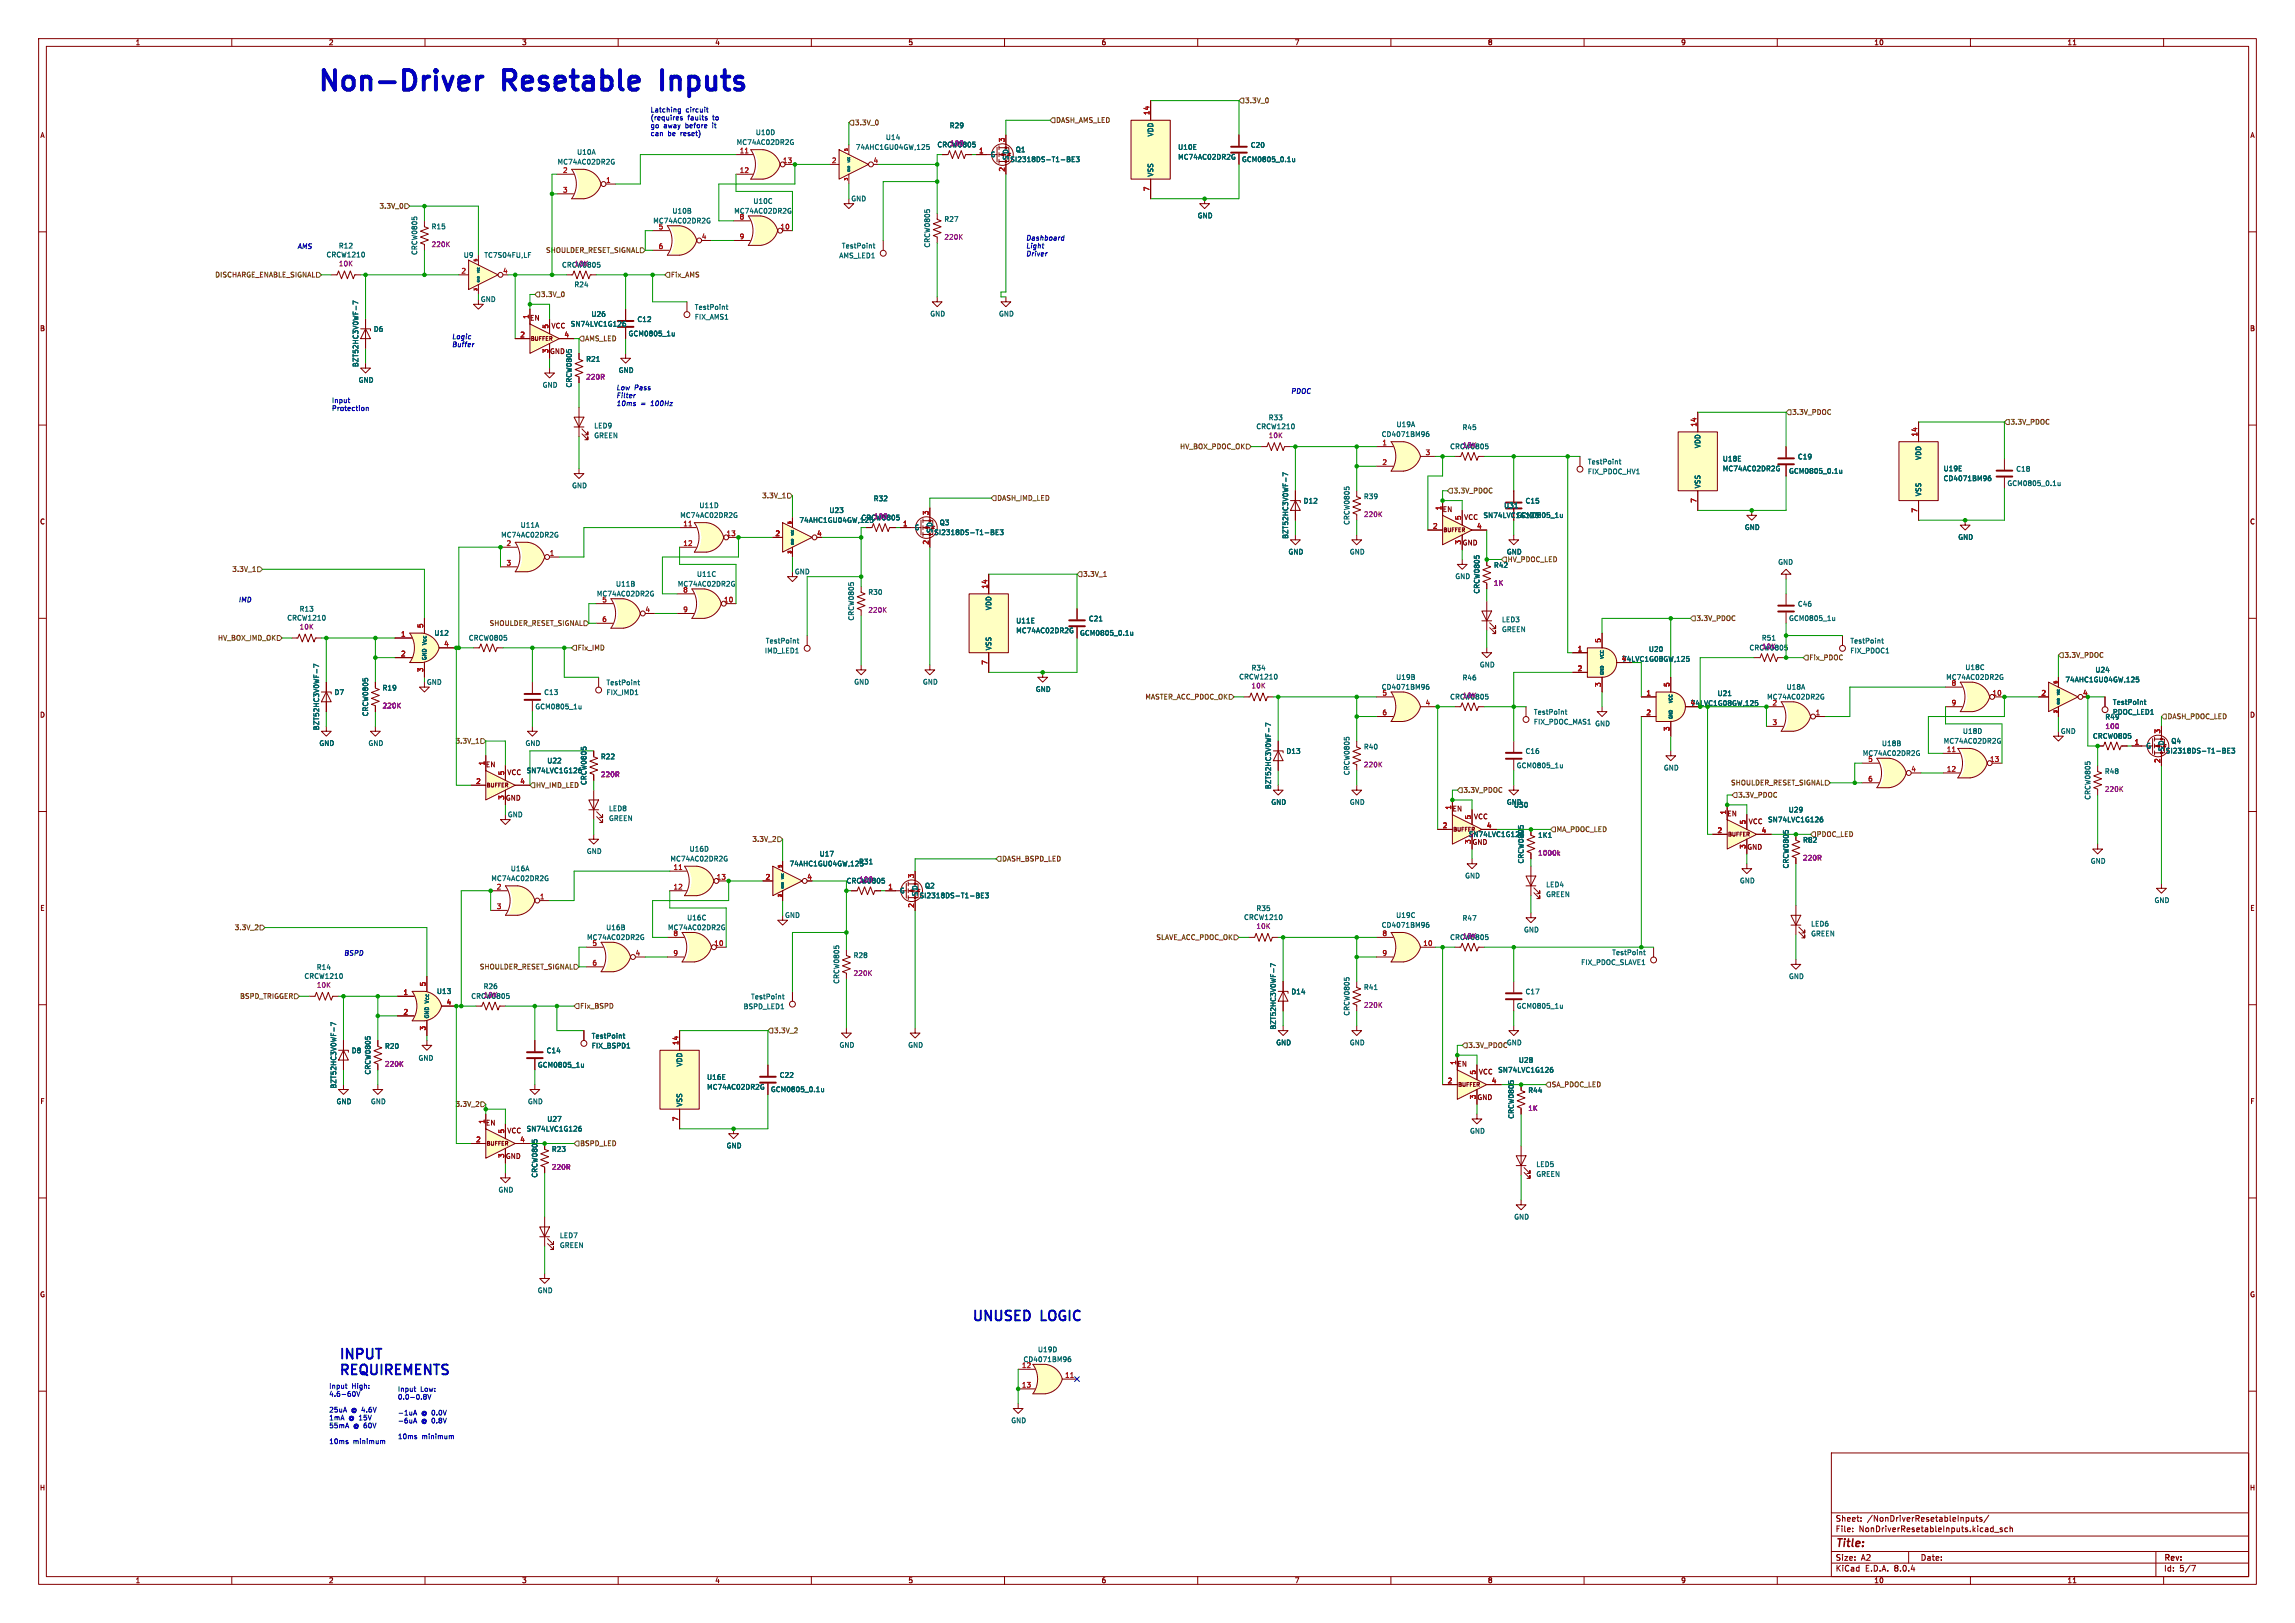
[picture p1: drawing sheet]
<svg xmlns="http://www.w3.org/2000/svg" width="594mm" height="420mm" viewBox="0 0 594 420" stroke-linecap="round" stroke-linejoin="round" font-family="sans-serif">
<defs><g id="words">
<g font-size="7.1" fill="#0000c2">
<text x="81.9" y="23.9">Non-Driver</text>
<text x="130.6" y="23.9">Resetable</text>
<text x="173.5" y="23.9">Inputs</text>
</g>
<g font-size="3.5" fill="#0000c2">
<text x="251.5" y="342">UNUSED</text>
<text x="269.7" y="342">LOGIC</text>
<text x="87.6" y="351.9">INPUT</text>
<text x="87.6" y="356">REQUIREMENTS</text>
</g>
<text font-size="2.8" fill="#840000" x="475" y="400.9">Title:</text>
<g font-size="2.1" fill="#840000">
<text x="475" y="394">Sheet:</text>
<text x="483.2" y="394">/NonDriverResetableInputs/</text>
<text x="475" y="396.7">File:</text>
<text x="481.1" y="396.7">NonDriverResetableInputs.kicad_sch</text>
<text x="475" y="406.9">KiCad</text>
<text x="475" y="404.1">Size:</text>
<text x="481.7" y="404.1">A2</text>
<text x="482.7" y="406.9">E.D.A.</text>
<text x="490.3" y="406.9">8.0.4</text>
<text x="497" y="404.1">Date:</text>
<text x="560" y="404.3">Rev:</text>
<text x="560" y="406.9">Id:</text>
<text x="564.1" y="406.9">5/7</text>
</g>
<g font-size="1.8" fill="#840000">
<text x="35" y="11.9">1</text>
<text x="85" y="11.9">2</text>
<text x="135" y="11.9">3</text>
<text x="185" y="11.9">4</text>
<text x="235" y="11.9">5</text>
<text x="285" y="11.9">6</text>
<text x="335" y="11.9">7</text>
<text x="385" y="11.9">8</text>
<text x="435" y="11.9">9</text>
<text x="485" y="11.9">10</text>
<text x="535" y="11.9">11</text>
<text x="10.3" y="35.9">A</text>
<text x="582.3" y="35.9">A</text>
<text x="137.1" y="83.2">EN</text>
<text x="10.3" y="85.9">B</text>
<text x="142.6" y="85.2">VCC</text>
<text x="582.3" y="85.9">B</text>
<text x="10.3" y="135.9">C</text>
<text x="373.3" y="132.7">EN</text>
<text x="378.8" y="134.7">VCC</text>
<text x="582.3" y="135.9">C</text>
<text x="378.4" y="141.3">GND</text>
<text x="10.3" y="185.9">D</text>
<text x="582.3" y="185.9">D</text>
<text x="125.6" y="198.7">EN</text>
<text x="131.2" y="200.8">VCC</text>
<text x="130.8" y="207.4">GND</text>
<text x="375.8" y="210.2">EN</text>
<text x="381.4" y="212.2">VCC</text>
<text x="447" y="211.4">EN</text>
<text x="452.5" y="213.5">VCC</text>
<text x="381" y="218.8">GND</text>
<text x="452.1" y="220.1">GND</text>
<text x="10.3" y="235.9">E</text>
<text x="582.3" y="235.9">E</text>
<text x="377.1" y="276.2">EN</text>
<text x="382.6" y="278.2">VCC</text>
<text x="10.3" y="285.9">F</text>
<text x="382.3" y="284.8">GND</text>
<text x="582.3" y="285.9">F</text>
<text x="125.6" y="291.4">EN</text>
<text x="131.2" y="293.5">VCC</text>
<text x="130.8" y="300.1">GND</text>
<text x="10.3" y="335.9">G</text>
<text x="582.3" y="335.9">G</text>
<text x="10.2" y="385.9">H</text>
<text x="582.2" y="385.9">H</text>
<text x="35" y="409.9">1</text>
<text x="85" y="409.9">2</text>
<text x="135" y="409.9">3</text>
<text x="185" y="409.9">4</text>
<text x="235" y="409.9">5</text>
<text x="285" y="409.9">6</text>
<text x="335" y="409.9">7</text>
<text x="385" y="409.9">8</text>
<text x="435" y="409.9">9</text>
<text x="485" y="409.9">10</text>
<text x="535" y="409.9">11</text>
</g>
<g font-size="1.8" fill="#0000c2">
<text x="168.3" y="29.2">Latching</text>
<text x="177.5" y="29.2">circuit</text>
<text x="168.3" y="31.2">(requires</text>
<text x="168.3" y="33.3">go</text>
<text x="168.3" y="35.3">can</text>
<text x="171.7" y="33.3">away</text>
<text x="172.8" y="35.3">be</text>
<text x="176.2" y="35.3">reset)</text>
<text x="177.5" y="33.3">before</text>
<text x="178" y="31.2">faults</text>
<text x="184.6" y="31.2">to</text>
<text x="184.7" y="33.3">it</text>
<text x="76.8" y="64.5">AMS</text>
<text x="265.4" y="62.3">Dashboard</text>
<text x="265.4" y="64.4">Light</text>
<text x="265.4" y="66.4">Driver</text>
<text x="116.8" y="87.9">Logic</text>
<text x="116.8" y="89.9">Buffer</text>
<text x="159.4" y="101.1">Low</text>
<text x="164.4" y="101.1">Pass</text>
<text x="334" y="102">PDOC</text>
<text x="85.7" y="104.4">Input</text>
<text x="85.7" y="106.4">Protection</text>
<text x="159.4" y="103.1">Filter</text>
<text x="159.4" y="105.2">10ms</text>
<text x="166" y="105.2">=</text>
<text x="169" y="105.2">100Hz</text>
<text x="61.6" y="156">IMD</text>
<text x="88.9" y="247.4">BSPD</text>
<text x="85.1" y="359.5">Input</text>
<text x="91" y="359.5">High:</text>
<text x="85.1" y="361.5">4.6-60V</text>
<text x="85.1" y="365.6">25uA</text>
<text x="90.9" y="365.6">@ 4.6V</text>
<text x="102.9" y="360.2">Input</text>
<text x="102.9" y="362.3">0.0-0.8V</text>
<text x="108.8" y="360.2">Low:</text>
<text x="85.1" y="367.6">1mA</text>
<text x="85.1" y="369.7">55mA</text>
<text x="90.3" y="367.6">@ 15V</text>
<text x="91.5" y="369.7">@ 60V</text>
<text x="102.9" y="366.4">-1uA</text>
<text x="102.9" y="368.4">-6uA</text>
<text x="109.1" y="366.4">@ 0.0V</text>
<text x="109.1" y="368.4">@ 0.8V</text>
<text x="85.1" y="373.8">10ms</text>
<text x="91.4" y="373.8">minimum</text>
<text x="102.9" y="372.5">10ms</text>
<text x="109.2" y="372.5">minimum</text>
</g>
<g font-size="1.8" fill="#a90000">
<text x="297.6" y="29.9" transform="rotate(-90 297.6 29.9)">14</text>
<text x="191.3" y="39.8">11</text>
<text x="253.3" y="39.8">1</text>
<text x="260.1" y="36.9" transform="rotate(-90 260.1 36.9)">3</text>
<text x="145.6" y="44.8">2</text>
<text x="156.8" y="47.4">1</text>
<text x="191.3" y="44.8">12</text>
<text x="202.5" y="42.3">13</text>
<text x="215.2" y="42.3">2</text>
<text x="226" y="42.3">4</text>
<text x="260.1" y="44.5" transform="rotate(-90 260.1 44.5)">2</text>
<text x="145.6" y="49.9">3</text>
<text x="297.6" y="49.6" transform="rotate(-90 297.6 49.6)">7</text>
<text x="201.9" y="59.4">10</text>
<text x="170.4" y="64.5">6</text>
<text x="181.5" y="62">4</text>
<text x="191.3" y="62">9</text>
<text x="119.3" y="70.9">2</text>
<text x="130.1" y="70.9">4</text>
<text x="136.9" y="82.6" transform="rotate(-90 136.9 82.6)">1</text>
<text x="134.5" y="87.4">2</text>
<text x="142" y="85.2" transform="rotate(-90 142 85.2)">5</text>
<text x="146" y="87.4">4</text>
<text x="142" y="91.5" transform="rotate(-90 142 91.5)">3</text>
<text x="439.2" y="110.5" transform="rotate(-90 439.2 110.5)">14</text>
<text x="496.3" y="113.1" transform="rotate(-90 496.3 113.1)">14</text>
<text x="357.7" y="115.3">1</text>
<text x="368.9" y="117.9">3</text>
<text x="357.7" y="120.4">2</text>
<text x="439.2" y="130.2" transform="rotate(-90 439.2 130.2)">7</text>
<text x="176.7" y="136.3">11</text>
<text x="233.6" y="136.3">1</text>
<text x="240.4" y="133.4" transform="rotate(-90 240.4 133.4)">3</text>
<text x="370.8" y="136.9">2</text>
<text x="373.1" y="132.2" transform="rotate(-90 373.1 132.2)">1</text>
<text x="378.2" y="134.7" transform="rotate(-90 378.2 134.7)">5</text>
<text x="382.2" y="136.9">4</text>
<text x="496.3" y="132.8" transform="rotate(-90 496.3 132.8)">7</text>
<text x="131" y="141.4">2</text>
<text x="142.2" y="143.9">1</text>
<text x="176.7" y="141.4">12</text>
<text x="187.9" y="138.8">13</text>
<text x="200.6" y="138.8">2</text>
<text x="211.4" y="138.8">4</text>
<text x="240.4" y="141" transform="rotate(-90 240.4 141)">2</text>
<text x="378.2" y="141" transform="rotate(-90 378.2 141)">3</text>
<text x="131" y="146.4">3</text>
<text x="187.3" y="156">10</text>
<text x="255.7" y="152.4" transform="rotate(-90 255.7 152.4)">14</text>
<text x="155.8" y="161">6</text>
<text x="166.9" y="158.5">4</text>
<text x="176.7" y="158.5">9</text>
<text x="103.7" y="164.8">1</text>
<text x="109.6" y="162.6" transform="rotate(-90 109.6 162.6)">5</text>
<text x="114.9" y="167.4">4</text>
<text x="414.4" y="166.4" transform="rotate(-90 414.4 166.4)">5</text>
<text x="103.7" y="169.9">2</text>
<text x="255.7" y="172.2" transform="rotate(-90 255.7 172.2)">7</text>
<text x="408.2" y="168.7">1</text>
<text x="408.2" y="173.7">2</text>
<text x="419.7" y="171.2">4</text>
<text x="109.6" y="174.1" transform="rotate(-90 109.6 174.1)">3</text>
<text x="414.4" y="177.9" transform="rotate(-90 414.4 177.9)">3</text>
<text x="432.2" y="177.9" transform="rotate(-90 432.2 177.9)">5</text>
<text x="357.7" y="185.2">6</text>
<text x="368.9" y="182.6">4</text>
<text x="426" y="180.1">1</text>
<text x="426" y="185.2">2</text>
<text x="437.4" y="182.6">4</text>
<text x="469.8" y="185.2">1</text>
<text x="505" y="182.6">9</text>
<text x="515.6" y="180.1">10</text>
<text x="528.2" y="180.1">2</text>
<text x="539" y="180.1">4</text>
<text x="432.2" y="189.3" transform="rotate(-90 432.2 189.3)">3</text>
<text x="458.7" y="187.7">3</text>
<text x="559.2" y="189.9" transform="rotate(-90 559.2 189.9)">3</text>
<text x="503.8" y="194.7">11</text>
<text x="514.9" y="197.2">13</text>
<text x="552.4" y="192.8">1</text>
<text x="559.2" y="197.6" transform="rotate(-90 559.2 197.6)">2</text>
<text x="123.1" y="202.9">2</text>
<text x="125.5" y="198.2" transform="rotate(-90 125.5 198.2)">1</text>
<text x="130.6" y="200.7" transform="rotate(-90 130.6 200.7)">5</text>
<text x="134.5" y="202.9">4</text>
<text x="483.4" y="202.3">6</text>
<text x="494.6" y="199.8">4</text>
<text x="503.8" y="199.8">12</text>
<text x="130.6" y="207.1" transform="rotate(-90 130.6 207.1)">3</text>
<text x="375.7" y="209.6" transform="rotate(-90 375.7 209.6)">1</text>
<text x="373.3" y="214.4">2</text>
<text x="380.7" y="212.2" transform="rotate(-90 380.7 212.2)">5</text>
<text x="384.7" y="214.4">4</text>
<text x="444.4" y="215.6">2</text>
<text x="446.8" y="210.9" transform="rotate(-90 446.8 210.9)">1</text>
<text x="451.9" y="213.4" transform="rotate(-90 451.9 213.4)">5</text>
<text x="455.9" y="215.6">4</text>
<text x="380.7" y="218.5" transform="rotate(-90 380.7 218.5)">3</text>
<text x="451.9" y="219.8" transform="rotate(-90 451.9 219.8)">3</text>
<text x="174.2" y="225.2">11</text>
<text x="185.4" y="227.7">13</text>
<text x="198" y="227.7">2</text>
<text x="208.8" y="227.7">4</text>
<text x="236.6" y="227.4" transform="rotate(-90 236.6 227.4)">3</text>
<text x="128.5" y="230.3">2</text>
<text x="139.6" y="232.8">1</text>
<text x="174.2" y="230.3">12</text>
<text x="229.8" y="230.3">1</text>
<text x="128.5" y="235.3">3</text>
<text x="236.6" y="235" transform="rotate(-90 236.6 235)">2</text>
<text x="184.7" y="244.9">10</text>
<text x="357.7" y="242.3">8</text>
<text x="368.3" y="244.9">10</text>
<text x="153.2" y="249.9">6</text>
<text x="164.4" y="247.4">4</text>
<text x="174.2" y="247.4">9</text>
<text x="357.7" y="247.4">9</text>
<text x="104.3" y="257.6">1</text>
<text x="110.2" y="255.3" transform="rotate(-90 110.2 255.3)">5</text>
<text x="104.3" y="262.6">2</text>
<text x="115.5" y="260.1">4</text>
<text x="110.2" y="266.8" transform="rotate(-90 110.2 266.8)">3</text>
<text x="175.6" y="270.6" transform="rotate(-90 175.6 270.6)">14</text>
<text x="376.9" y="275.7" transform="rotate(-90 376.9 275.7)">1</text>
<text x="374.6" y="280.4">2</text>
<text x="382" y="278.2" transform="rotate(-90 382 278.2)">5</text>
<text x="386" y="280.4">4</text>
<text x="382" y="284.6" transform="rotate(-90 382 284.6)">3</text>
<text x="125.5" y="290.9" transform="rotate(-90 125.5 290.9)">1</text>
<text x="130.6" y="293.4" transform="rotate(-90 130.6 293.4)">5</text>
<text x="175.6" y="290.3" transform="rotate(-90 175.6 290.3)">7</text>
<text x="123.1" y="295.7">2</text>
<text x="130.6" y="299.8" transform="rotate(-90 130.6 299.8)">3</text>
<text x="134.5" y="295.7">4</text>
<text x="264.4" y="359.2">13</text>
<text x="275.5" y="356.6">11</text>
</g>
<g font-size="1.8" fill="#725600">
<text x="322.1" y="26.9">3.3V_0</text>
<text x="221.2" y="32.6">3.3V_0</text>
<text x="273.2" y="32">DASH_AMS_LED</text>
<text x="98.1" y="54.2">3.3V_0</text>
<text x="141.2" y="65.6">SHOULDER_RESET_SIGNAL</text>
<text x="55.6" y="72">DISCHARGE_ENABLE_SIGNAL</text>
<text x="173.5" y="72">Fix_AMS</text>
<text x="139.9" y="77.1">3.3V_0</text>
<text x="151.3" y="88.5">AMS_LED</text>
<text x="463.7" y="107.5">3.3V_PDOC</text>
<text x="520.3" y="110.1">3.3V_PDOC</text>
<text x="305.3" y="116.4">HV_BOX_PDOC_OK</text>
<text x="197.2" y="129.1">3.3V_1</text>
<text x="258" y="129.8">DASH_IMD_LED</text>
<text x="376.1" y="127.9">3.3V_PDOC</text>
<text x="60" y="148.2">3.3V_1</text>
<text x="280.2" y="149.5">3.3V_1</text>
<text x="390.1" y="145.6">HV_PDOC_LED</text>
<text x="439" y="160.9">3.3V_PDOC</text>
<text x="56.3" y="166">HV_BOX_IMD_OK</text>
<text x="126.6" y="162.2">SHOULDER_RESET_SIGNAL</text>
<text x="149.4" y="168.5">Fix_IMD</text>
<text x="468.2" y="171">Fix_PDOC</text>
<text x="534.2" y="170.4">3.3V_PDOC</text>
<text x="296.3" y="181.2">MASTER_ACC_PDOC_OK</text>
<text x="560.9" y="186.3">DASH_PDOC_LED</text>
<text x="117.8" y="192.6">3.3V_1</text>
<text x="447.9" y="203.4">SHOULDER_RESET_SIGNAL</text>
<text x="138.6" y="204.1">HV_IMD_LED</text>
<text x="378.7" y="205.3">3.3V_PDOC</text>
<text x="449.8" y="206.6">3.3V_PDOC</text>
<text x="402.8" y="215.5">MA_PDOC_LED</text>
<text x="194.6" y="218">3.3V_2</text>
<text x="470.1" y="216.8">PDOC_LED</text>
<text x="259.3" y="223.1">DASH_BSPD_LED</text>
<text x="60.6" y="240.9">3.3V_2</text>
<text x="299.2" y="243.4">SLAVE_ACC_PDOC_OK</text>
<text x="124.1" y="251.1">SHOULDER_RESET_SIGNAL</text>
<text x="62" y="258.7">BSPD_TRIGGER</text>
<text x="150.1" y="261.2">Fix_BSPD</text>
<text x="200.2" y="267.6">3.3V_2</text>
<text x="379.9" y="271.4">3.3V_PDOC</text>
<text x="389.9" y="270.7">GND</text>
<text x="401.5" y="281.5">SA_PDOC_LED</text>
<text x="117.8" y="286.6">3.3V_2</text>
<text x="150.1" y="296.8">BSPD_LED</text>
</g>
<g font-size="1.8" fill="#006464">
<text x="195.5" y="35.2">U10D</text>
<text x="245.7" y="33.4">R29</text>
<text x="298.7" y="35.5" transform="rotate(-90 298.7 35.5)">VDD</text>
<text x="149.2" y="40.2">U10A</text>
<text x="190.5" y="37.7">MC74AC02DR2G</text>
<text x="221.4" y="39">74AHC1GU04GW,125</text>
<text x="229.2" y="36.4">U14</text>
<text x="242.5" y="38.3">CRCW0805</text>
<text x="256.3" y="40.9">G</text>
<text x="261.2" y="41.5" transform="rotate(-90 261.2 41.5)">S D</text>
<text x="262.8" y="39.6">Q1</text>
<text x="304.8" y="39">U10E</text>
<text x="304.8" y="41.5">MC74AC02DR2G</text>
<text x="323.6" y="38.4">C20</text>
<text x="144.2" y="42.8">MC74AC02DR2G</text>
<text x="261.4" y="42.1">SI2318DS-T1-BE3</text>
<text x="298.7" y="45.8" transform="rotate(-90 298.7 45.8)">VSS</text>
<text x="321.3" y="42.1">GCM0805_0.1u</text>
<text x="194.9" y="52.9">U10C</text>
<text x="220.2" y="52.3">GND</text>
<text x="111.6" y="59.5">R15</text>
<text x="169" y="58">MC74AC02DR2G</text>
<text x="170.4" y="59.4">5</text>
<text x="173.9" y="55.5">U10B</text>
<text x="189.9" y="55.5">MC74AC02DR2G</text>
<text x="191.3" y="56.9">8</text>
<text x="244.3" y="57.6">R27</text>
<text x="309.9" y="56.7">GND</text>
<text x="87.6" y="64.5">R12</text>
<text x="217.8" y="64.5">TestPoint</text>
<text x="240.9" y="64.2" transform="rotate(-90 240.9 64.2)">CRCW0805</text>
<text x="84.4" y="66.8">CRCW1210</text>
<text x="108.2" y="66.1" transform="rotate(-90 108.2 66.1)">CRCW0805</text>
<text x="119.9" y="66.9">U9</text>
<text x="125.2" y="66.9">TC7S04FU,LF</text>
<text x="145.3" y="69.4">CRCW0805</text>
<text x="217.1" y="67">AMS_LED1</text>
<text x="148.5" y="74.5">R24</text>
<text x="124.3" y="78.3">GND</text>
<text x="153" y="82.2">U26</text>
<text x="164.9" y="83.5">C12</text>
<text x="179.7" y="82.9">FIX_AMS1</text>
<text x="179.7" y="80.4">TestPoint</text>
<text x="240.7" y="82.1">GND</text>
<text x="258.4" y="82.1">GND</text>
<text x="96.6" y="86.1">D6</text>
<text x="147.6" y="84.7">SN74LVC1G126</text>
<text x="162.6" y="87.2">GCM0805_1u</text>
<text x="92.9" y="95.1" transform="rotate(-90 92.9 95.1)">BZT52HC3V0WF-7</text>
<text x="142.2" y="91.8">GND</text>
<text x="151.6" y="93.8">R21</text>
<text x="92.7" y="99.2">GND</text>
<text x="140.3" y="100.5">GND</text>
<text x="148.2" y="100.4" transform="rotate(-90 148.2 100.4)">CRCW0805</text>
<text x="160" y="96.7">GND</text>
<text x="153.7" y="113.6">GREEN</text>
<text x="153.7" y="111">LED9</text>
<text x="325" y="111.3">CRCW1210</text>
<text x="328.3" y="108.9">R33</text>
<text x="357.5" y="113.3">CD4071BM96</text>
<text x="361.3" y="110.7">U19A</text>
<text x="378.4" y="111.5">R45</text>
<text x="375.2" y="116.4">CRCW0805</text>
<text x="440.3" y="116.1" transform="rotate(-90 440.3 116.1)">VDD</text>
<text x="445.8" y="119.6">U18E</text>
<text x="465.2" y="119.1">C19</text>
<text x="497.4" y="119.1" transform="rotate(-90 497.4 119.1)">VDD</text>
<text x="410.9" y="122.9">FIX_PDOC_HV1</text>
<text x="410.9" y="120.4">TestPoint</text>
<text x="445.8" y="122.1">MC74AC02DR2G</text>
<text x="462.9" y="122.8">GCM0805_0.1u</text>
<text x="502.9" y="122.1">U19E</text>
<text x="502.9" y="124.7">CD4071BM96</text>
<text x="519.4" y="126">GCM0805_0.1u</text>
<text x="521.7" y="122.3">C18</text>
<text x="148" y="126.5">GND</text>
<text x="180.9" y="131.7">U11D</text>
<text x="226" y="129.9">R32</text>
<text x="337.3" y="130.5">D12</text>
<text x="352.9" y="129.4">R39</text>
<text x="389.2" y="131.7">U31</text>
<text x="394.7" y="130.5">C15</text>
<text x="440.3" y="126.5" transform="rotate(-90 440.3 126.5)">VSS</text>
<text x="497.4" y="128.5" transform="rotate(-90 497.4 128.5)">VSS</text>
<text x="134.6" y="136.8">U11A</text>
<text x="175.9" y="134.2">MC74AC02DR2G</text>
<text x="206.8" y="135.5">74AHC1GU04GW,125</text>
<text x="214.6" y="132.9">U23</text>
<text x="222.8" y="134.8">CRCW0805</text>
<text x="236.6" y="137.4">G</text>
<text x="243.1" y="136.1">Q3</text>
<text x="349.5" y="136" transform="rotate(-90 349.5 136)">CRCW0805</text>
<text x="383.8" y="134.2">SN74LVC1G126</text>
<text x="392.4" y="134.2">GCM0805_1u</text>
<text x="451.5" y="137.3">GND</text>
<text x="129.6" y="139.3">MC74AC02DR2G</text>
<text x="241.5" y="138" transform="rotate(-90 241.5 138)">S D</text>
<text x="241.7" y="138.7">SI2318DS-T1-BE3</text>
<text x="333.4" y="143.7">GND</text>
<text x="333.6" y="139.6" transform="rotate(-90 333.6 139.6)">BZT52HC3V0WF-7</text>
<text x="349.2" y="143.7">GND</text>
<text x="389.9" y="143.7">GND</text>
<text x="506.7" y="139.9">GND</text>
<text x="180.3" y="149.5">U11C</text>
<text x="205.6" y="148.8">GND</text>
<text x="386.5" y="147.1">R42</text>
<text x="460.1" y="146.3">GND</text>
<text x="154.4" y="154.5">MC74AC02DR2G</text>
<text x="155.8" y="156">5</text>
<text x="159.3" y="152">U11B</text>
<text x="175.3" y="152">MC74AC02DR2G</text>
<text x="176.7" y="153.4">8</text>
<text x="224.6" y="154.1">R30</text>
<text x="376.5" y="150">GND</text>
<text x="383.1" y="153.7" transform="rotate(-90 383.1 153.7)">CRCW0805</text>
<text x="74.2" y="160.8">CRCW1210</text>
<text x="77.4" y="158.5">R13</text>
<text x="221.2" y="160.7" transform="rotate(-90 221.2 160.7)">CRCW0805</text>
<text x="256.8" y="158" transform="rotate(-90 256.8 158)">VDD</text>
<text x="262.9" y="161.5">U11E</text>
<text x="281.7" y="161">C21</text>
<text x="388.6" y="161.2">LED3</text>
<text x="462.9" y="160.9">GCM0805_1u</text>
<text x="465.2" y="157.2">C46</text>
<text x="112.3" y="164.7">U12</text>
<text x="121.2" y="166">CRCW0805</text>
<text x="198.1" y="166.7">TestPoint</text>
<text x="262.9" y="164.1">MC74AC02DR2G</text>
<text x="279.4" y="164.7">GCM0805_0.1u</text>
<text x="388.6" y="163.8">GREEN</text>
<text x="455.9" y="166">R51</text>
<text x="478.8" y="166.7">TestPoint</text>
<text x="197.8" y="169.3">IMD_LED1</text>
<text x="256.8" y="168.4" transform="rotate(-90 256.8 168.4)">VSS</text>
<text x="323.8" y="173.7">R34</text>
<text x="382.9" y="172.9">GND</text>
<text x="419.7" y="171.4">74LVC1G08GW,125</text>
<text x="426.6" y="168.9">U20</text>
<text x="452.7" y="168.5">CRCW0805</text>
<text x="478.8" y="169.3">FIX_PDOC1</text>
<text x="508.6" y="173.6">U18C</text>
<text x="98.9" y="178.9">R19</text>
<text x="110.4" y="177.4">GND</text>
<text x="156.9" y="177.5">TestPoint</text>
<text x="221" y="177.3">GND</text>
<text x="238.8" y="177.3">GND</text>
<text x="268" y="179.2">GND</text>
<text x="320.6" y="176">CRCW1210</text>
<text x="357.5" y="178.7">CD4071BM96</text>
<text x="361.2" y="176.1">U19B</text>
<text x="378.4" y="176.3">R46</text>
<text x="462.3" y="178.7">U18A</text>
<text x="503.6" y="176.1">MC74AC02DR2G</text>
<text x="505" y="177.5">8</text>
<text x="534.4" y="176.8">74AHC1GU04GW,125</text>
<text x="542.2" y="174.2">U24</text>
<text x="86.5" y="180">D7</text>
<text x="95.5" y="185.5" transform="rotate(-90 95.5 185.5)">CRCW0805</text>
<text x="138.4" y="183.7">GCM0805_1u</text>
<text x="140.7" y="180">C13</text>
<text x="156.9" y="180.1">FIX_IMD1</text>
<text x="357.7" y="180.1">5</text>
<text x="375.2" y="181.2">CRCW0805</text>
<text x="396.9" y="185.1">TestPoint</text>
<text x="444.4" y="180.3">U21</text>
<text x="457.3" y="181.2">MC74AC02DR2G</text>
<text x="458.7" y="182.6">2</text>
<text x="546.7" y="185.1">PDOC_LED1</text>
<text x="546.7" y="182.6">TestPoint</text>
<text x="82.8" y="189.1" transform="rotate(-90 82.8 189.1)">BZT52HC3V0WF-7</text>
<text x="396.9" y="187.7">FIX_PDOC_MAS1</text>
<text x="412.7" y="188.1">GND</text>
<text x="507.9" y="190.1">U18D</text>
<text x="533.3" y="190.1">GND</text>
<text x="541.6" y="191.4">CRCW0805</text>
<text x="544.8" y="186.4">R49</text>
<text x="82.5" y="193.2">GND</text>
<text x="95.2" y="193.2">GND</text>
<text x="135.9" y="193.2">GND</text>
<text x="141.5" y="197.7">U22</text>
<text x="155.4" y="196.7">R22</text>
<text x="332.9" y="195.3">D13</text>
<text x="352.9" y="194.1">R40</text>
<text x="394.7" y="195.3">C16</text>
<text x="482" y="195.8">MC74AC02DR2G</text>
<text x="483.4" y="197.2">5</text>
<text x="487" y="193.3">U18B</text>
<text x="503" y="192.6">MC74AC02DR2G</text>
<text x="555.4" y="193.9">G</text>
<text x="560.3" y="194.6" transform="rotate(-90 560.3 194.6)">S D</text>
<text x="560.5" y="195.2">SI2318DS-T1-BE3</text>
<text x="561.9" y="192.6">Q4</text>
<text x="136.2" y="200.3">SN74LVC1G126</text>
<text x="152" y="203.3" transform="rotate(-90 152 203.3)">CRCW0805</text>
<text x="349.5" y="200.7" transform="rotate(-90 349.5 200.7)">CRCW0805</text>
<text x="392.4" y="199">GCM0805_1u</text>
<text x="430.5" y="199.6">GND</text>
<text x="544.7" y="200.5">R48</text>
<text x="328.9" y="208.5">GND</text>
<text x="329.2" y="204.3" transform="rotate(-90 329.2 204.3)">BZT52HC3V0WF-7</text>
<text x="349.2" y="208.5">GND</text>
<text x="389.9" y="208.5">GND</text>
<text x="391.7" y="209.2">U30</text>
<text x="541.2" y="207.1" transform="rotate(-90 541.2 207.1)">CRCW0805</text>
<text x="131.3" y="211.7">GND</text>
<text x="157.5" y="212.6">GREEN</text>
<text x="157.5" y="210.1">LED8</text>
<text x="457.5" y="213">SN74LVC1G126</text>
<text x="462.8" y="210.4">U29</text>
<text x="151.8" y="221.2">GND</text>
<text x="178.4" y="220.6">U16D</text>
<text x="212" y="221.8">U17</text>
<text x="380" y="216.8">SN74LVC1G126</text>
<text x="398" y="217">1K1</text>
<text x="466.6" y="218.3">R82</text>
<text x="132.1" y="225.7">U16A</text>
<text x="173.4" y="223.1">MC74AC02DR2G</text>
<text x="204.2" y="224.4">74AHC1GU04GW,125</text>
<text x="222.2" y="223.9">R31</text>
<text x="379.1" y="227.5">GND</text>
<text x="394.6" y="223.6" transform="rotate(-90 394.6 223.6)">CRCW0805</text>
<text x="463.1" y="224.9" transform="rotate(-90 463.1 224.9)">CRCW0805</text>
<text x="541" y="223.7">GND</text>
<text x="127" y="228.2">MC74AC02DR2G</text>
<text x="219" y="228.8">CRCW0805</text>
<text x="232.8" y="231.4">G</text>
<text x="237.7" y="232" transform="rotate(-90 237.7 232)">S D</text>
<text x="237.9" y="232.6">SI2318DS-T1-BE3</text>
<text x="239.3" y="230.1">Q2</text>
<text x="400.1" y="229.8">LED4</text>
<text x="400.1" y="232.3">GREEN</text>
<text x="450.2" y="228.8">GND</text>
<text x="557.5" y="233.9">GND</text>
<text x="177.7" y="238.4">U16C</text>
<text x="203.1" y="237.7">GND</text>
<text x="321.9" y="238.3">CRCW1210</text>
<text x="325.1" y="235.9">R35</text>
<text x="361.2" y="237.7">U19C</text>
<text x="378.4" y="238.5">R47</text>
<text x="468.6" y="240">LED6</text>
<text x="151.8" y="243.4">MC74AC02DR2G</text>
<text x="153.2" y="244.9">5</text>
<text x="156.8" y="240.9">U16B</text>
<text x="172.8" y="240.9">MC74AC02DR2G</text>
<text x="174.2" y="242.3">8</text>
<text x="357.5" y="240.3">CD4071BM96</text>
<text x="375.2" y="243.4">CRCW0805</text>
<text x="394.3" y="241.5">GND</text>
<text x="468.6" y="242.5">GREEN</text>
<text x="81.9" y="251.2">R14</text>
<text x="220.8" y="248.1">R28</text>
<text x="409.1" y="249.9">FIX_PDOC_SLAVE1</text>
<text x="417.2" y="247.4">TestPoint</text>
<text x="78.7" y="253.5">CRCW1210</text>
<text x="113" y="257.4">U13</text>
<text x="125.1" y="256.1">R26</text>
<text x="217.4" y="254.7" transform="rotate(-90 217.4 254.7)">CRCW0805</text>
<text x="334.1" y="257.5">D14</text>
<text x="352.9" y="256.4">R41</text>
<text x="394.7" y="257.5">C17</text>
<text x="462.9" y="253.5">GND</text>
<text x="121.8" y="258.7">CRCW0805</text>
<text x="192.3" y="261.3">BSPD_LED1</text>
<text x="194.3" y="258.8">TestPoint</text>
<text x="349.5" y="263" transform="rotate(-90 349.5 263)">CRCW0805</text>
<text x="392.4" y="261.2">GCM0805_1u</text>
<text x="153" y="269">TestPoint</text>
<text x="330.4" y="266.6" transform="rotate(-90 330.4 266.6)">BZT52HC3V0WF-7</text>
<text x="90.9" y="272.7">D8</text>
<text x="99.5" y="271.6">R20</text>
<text x="108.2" y="274.7">GND</text>
<text x="141.4" y="272.7">C14</text>
<text x="153" y="271.5">FIX_BSPD1</text>
<text x="217.2" y="271.3">GND</text>
<text x="234.9" y="271.3">GND</text>
<text x="330.2" y="270.7">GND</text>
<text x="349.2" y="270.7">GND</text>
<text x="393" y="275.2">U28</text>
<text x="87.2" y="281.8" transform="rotate(-90 87.2 281.8)">BZT52HC3V0WF-7</text>
<text x="96.1" y="278.2" transform="rotate(-90 96.1 278.2)">CRCW0805</text>
<text x="139.1" y="276.5">GCM0805_1u</text>
<text x="176.8" y="276.1" transform="rotate(-90 176.8 276.1)">VDD</text>
<text x="182.9" y="279.6">U16E</text>
<text x="201.7" y="279.1">C22</text>
<text x="387.6" y="277.8">SN74LVC1G126</text>
<text x="87" y="285.9">GND</text>
<text x="95.9" y="285.9">GND</text>
<text x="136.5" y="285.9">GND</text>
<text x="176.8" y="286.5" transform="rotate(-90 176.8 286.5)">VSS</text>
<text x="182.9" y="282.2">MC74AC02DR2G</text>
<text x="199.4" y="282.8">GCM0805_0.1u</text>
<text x="395.4" y="283">R44</text>
<text x="136.2" y="293">SN74LVC1G126</text>
<text x="141.5" y="290.5">U27</text>
<text x="380.4" y="293.5">GND</text>
<text x="392" y="289.6" transform="rotate(-90 392 289.6)">CRCW0805</text>
<text x="142.7" y="298.3">R23</text>
<text x="188" y="297.4">GND</text>
<text x="139.3" y="304.9" transform="rotate(-90 139.3 304.9)">CRCW0805</text>
<text x="397.5" y="302.2">LED5</text>
<text x="397.5" y="304.7">GREEN</text>
<text x="128.9" y="308.8">GND</text>
<text x="391.8" y="315.8">GND</text>
<text x="144.8" y="323.1">GREEN</text>
<text x="144.8" y="320.6">LED7</text>
<text x="139.1" y="334.8">GND</text>
<text x="264.8" y="352.7">CD4071BM96</text>
<text x="268.5" y="350.1">U19D</text>
<text x="264.4" y="354.1">12</text>
<text x="261.6" y="368.5">GND</text>
</g>
<g font-size="1.8" fill="#840084">
<text x="245.7" y="38">100</text>
<text x="111.6" y="64.1">220K</text>
<text x="244.3" y="62.2">220K</text>
<text x="87.6" y="69.1">10K</text>
<text x="148.5" y="69.1">10K</text>
<text x="151.6" y="98.4">220R</text>
<text x="328.3" y="113.6">10K</text>
<text x="378.4" y="116.1">10K</text>
<text x="226" y="134.5">100</text>
<text x="352.9" y="134">220K</text>
<text x="386.5" y="151.8">1K</text>
<text x="224.6" y="158.8">220K</text>
<text x="77.4" y="163.1">10K</text>
<text x="455.9" y="168.2">10K</text>
<text x="323.8" y="178.3">10K</text>
<text x="98.9" y="183.5">220K</text>
<text x="378.4" y="180.9">10K</text>
<text x="544.8" y="188.8">100</text>
<text x="155.4" y="201.3">220R</text>
<text x="352.9" y="198.8">220K</text>
<text x="544.7" y="205.1">220K</text>
<text x="398" y="221.6">1000k</text>
<text x="466.6" y="222.9">220R</text>
<text x="222.2" y="228.5">100</text>
<text x="325.1" y="240.6">10K</text>
<text x="378.4" y="243.1">10K</text>
<text x="81.9" y="255.8">10K</text>
<text x="220.8" y="252.7">220K</text>
<text x="125.1" y="258.3">10K</text>
<text x="352.9" y="261">220K</text>
<text x="99.5" y="276.2">220K</text>
<text x="395.4" y="287.7">1K</text>
<text x="142.7" y="302.9">220R</text>
</g>
<text font-size="1.8" fill="#009600" x="437.5" y="182.9">74LVC1G08GW,125</text>
<g font-size="1.4" fill="#840000">
<text x="137.2" y="88.4">BUFFER</text>
<text x="373.5" y="137.9">BUFFER</text>
<text x="125.8" y="203.9">BUFFER</text>
<text x="447.1" y="216.6">BUFFER</text>
<text x="377.3" y="281.4">BUFFER</text>
<text x="125.8" y="296.6">BUFFER</text>
</g>
<g font-size="1.4" fill="#006464">
<text x="110.6" y="170.9" transform="rotate(-90 110.6 170.9)">GND Vcc</text>
<text x="376" y="215.4">BUFFER</text>
<text x="111.2" y="263.7" transform="rotate(-90 111.2 263.7)">GND Vcc</text>
</g>
<g font-size="1.1" fill="#a90000">
<text x="219.5" y="39.3" transform="rotate(-90 219.5 39.3)">5</text>
<text x="219.5" y="46.9" transform="rotate(-90 219.5 46.9)">3</text>
<text x="123.6" y="67.8" transform="rotate(-90 123.6 67.8)">5</text>
<text x="123.6" y="75.4" transform="rotate(-90 123.6 75.4)">3</text>
<text x="204.9" y="135.8" transform="rotate(-90 204.9 135.8)">5</text>
<text x="204.9" y="143.4" transform="rotate(-90 204.9 143.4)">3</text>
<text x="532.5" y="177" transform="rotate(-90 532.5 177)">5</text>
<text x="532.5" y="184.7" transform="rotate(-90 532.5 184.7)">3</text>
<text x="202.3" y="224.7" transform="rotate(-90 202.3 224.7)">5</text>
<text x="202.3" y="232.3" transform="rotate(-90 202.3 232.3)">3</text>
</g>
<g font-size="1.1" fill="#006464">
<text x="415.3" y="170.7" transform="rotate(-90 415.3 170.7)">VCC</text>
<text x="415.3" y="174.8" transform="rotate(-90 415.3 174.8)">GND</text>
<text x="433.1" y="182.1" transform="rotate(-90 433.1 182.1)">VCC</text>
<text x="433.1" y="186.2" transform="rotate(-90 433.1 186.2)">GND</text>
</g>
<g font-size=".7" fill="#006464">
<text x="220.2" y="44.6" transform="rotate(-90 220.2 44.6)">GND</text>
<text x="220.2" y="42.3" transform="rotate(-90 220.2 42.3)">VCC</text>
<text x="124.3" y="70.9" transform="rotate(-90 124.3 70.9)">VCC</text>
<text x="124.3" y="73.2" transform="rotate(-90 124.3 73.2)">GND</text>
<text x="205.6" y="141.1" transform="rotate(-90 205.6 141.1)">GND</text>
<text x="205.6" y="138.8" transform="rotate(-90 205.6 138.8)">VCC</text>
<text x="533.2" y="182.4" transform="rotate(-90 533.2 182.4)">GND</text>
<text x="533.2" y="180.1" transform="rotate(-90 533.2 180.1)">VCC</text>
<text x="203" y="227.7" transform="rotate(-90 203 227.7)">VCC</text>
<text x="203" y="230" transform="rotate(-90 203 230)">GND</text>
</g>
</g></defs>
<g fill="none" stroke="#840000" stroke-width=".26">
<path d="M10 10h574v400h-574zM12 12h570v396h-570zM60 10v2M110 10v2M160 10v2M210 10v2M260 10v2M310 10v2M360 10v2M410 10v2M460 10v2M510 10v2"/>
<path d="M536.6 11.6h.7M560 10v2M10 60h2M582 60h2M10 110h2M582 110h2M10 160h2M582 160h2M10 210h2M582 210h2M10 260h2M582 260h2"/>
<path d="M10 310h2M582 310h2M10 360h2M474 376h108v32h-108zM582 360h2M474 397.5h108M474 391.5h108M479.5 396.2v.2M479.5 395.4v.2M481.7 393.5v.2M481.7 392.7v.2M510.2 392.7l.1 .9 .6-.1"/>
<path d="M510.9 392.7v1M511.4 392.7h.6M511.6 392.2v1.3l.4 .2M513 392.7h-.4l-.2 .2 .1 .2 .5 .1v.4h-.6M514.7 392.1l-1.2 1.9M516.2 396.5h1.2M518.2 395.4h-.3l-.2 .2v.2l.5 .1v.4h-.5M519.6 395.4h-.4l-.3 .3 .1 .6h.6M520.2 395.5l.6-.1 .1 1M520.2 394.9v1.5M60 408v2M110 408v2"/>
<path d="M160 408v2M210 408v2M260 408v2M310 408v2M360 408v2M410 408v2M460 408v2M474 404.5h108M474 401.5h108M494 401.5v3M510 408v2M536.6 409.6h.7"/>
<path d="M558 401.5v6.5M560 408v2M567.2 405.1h1l-.6 1.5"/>
</g>
<path d="M196.3 58.3l5 1.4a5.2 5.2 0 0 1-4.4 3.8z" fill="#ffffc2" stroke="#ffffc2" stroke-width=".26"/>
<path d="M193.7 55.9h3.1M193.7 63.5h3.1" fill="none" stroke="#ffffc2" stroke-width=".26"/>
<path d="M194.3 55.9h3.2v7.6h-3.2a6.7 6.7 0 0 0 0-7.6z" fill="#ffffc2"/>
<path d="M196.9 55.9a5.1 5.1 0 0 1 4.4 3.8l-5 1.3z" fill="#ffffc2" stroke="#ffffc2" stroke-width=".26"/>
<g fill="none" stroke="#840000" stroke-width=".26">
<path d="M109.9 57.2v1.5l1 .4-2.1 .7 2.1 .8-2.1 .7 2.1 .8-2.1 .8 1.1 .3v1.6M189.9 57.2h4.3M196.8 55.9h-3.1a6.6 6.6 0 0 1 0 7.6h3.1M196.9 55.9a5.1 5.1 0 0 1 4.4 3.8 5.2 5.2 0 0 1-4.4 3.8M202.6 59.7h2.5M85.7 71.1h1.5l.4-1 .8 2 .8-2 .7 2 .8-2 .7 2 .4-1h1.5M189.9 62.2h4.3"/>
<circle cx="201.9" cy="59.7" r=".63"/>
</g>
<path d="M204.3 53.9l.4 .1M204.5 54.6h.2v.5l-.4 .1" fill="none" stroke="#006464" stroke-width=".26"/>
<path d="M115.8 63.1l.5 .8M116.3 62.6l-.7 .7" fill="none" stroke="#840084" stroke-width=".26"/>
<path d="M377.2 276.9l7.6 3.8-7.6 3.8z" fill="#ffffc2"/>
<path d="M452.1 223.5v1.3h1.3l-1.3 1.3-1.3-1.3h1.3M377.2 276.9l7.6 3.8-7.6 3.8zM377.2 273.1v3.8M382.3 275.6v3.8M373.4 280.7h3.8M382.3 288.3v1.3h1.2l-1.2 1.2-1.3-1.2h1.3M382.3 281.9v3.9M384.8 280.7h3.8M393.7 280.7v1.5l1 .4-2 .7 2 .8-2 .8 2 .7-2 .8 1 .4v1.5" fill="none" stroke="#840000" stroke-width=".26"/>
<path d="M401.4 276.7h.3l.3 .2-.2 .5h-.4M401.8 276.2l-.5 .3" fill="none" stroke="#006464" stroke-width=".26"/>
<path d="M414.7 167.6a3.8 3.8 0 0 1 3.7 3.9 3.8 3.8 0 0 1-3.7 3.8z" fill="#ffffc2" stroke="#ffffc2" stroke-width=".26"/>
<path d="M410.8 167.6h3.9v7.7h-3.9z" fill="#ffffc2"/>
<path d="M351.2 138.4v1.3h1.2l-1.2 1.3-1.3-1.3h1.3M407 168.9h3.8M407 174h3.8M414.7 167.6a3.8 3.8 0 0 1 3.7 3.9 3.8 3.8 0 0 1-3.7 3.8M414.7 167.6h-3.9v7.7h3.9M414.7 163.8v3.8M414.7 175.3v3.8M418.5 171.5h3.8" fill="none" stroke="#840000" stroke-width=".26"/>
<path d="M437.2 169.9h-.7v.6l.6-.1 .1 .6h-.7" fill="none" stroke="#006464" stroke-width=".26"/>
<path d="M196.9 41.2l5 1.3a5.2 5.2 0 0 1-4.4 3.9z" fill="#ffffc2" stroke="#ffffc2" stroke-width=".26"/>
<path d="M194.3 38.7h3.2M194.3 46.4h3.2" fill="none" stroke="#ffffc2" stroke-width=".26"/>
<path d="M194.9 38.7h3.2v7.7h-3.2a6.7 6.7 0 0 0 0-7.7z" fill="#ffffc2"/>
<path d="M197.5 38.7a5.1 5.1 0 0 1 4.4 3.8l-4.9 1.4z" fill="#ffffc2" stroke="#ffffc2" stroke-width=".26"/>
<g fill="none" stroke="#840000" stroke-width=".26">
<path d="M194.3 38.7h3.2a5.1 5.1 0 0 1 4.4 3.8 5.2 5.2 0 0 1-4.4 3.9h-3.2a6.6 6.6 0 0 0 0-7.7zM190.5 40h4.3M190.5 45.1h4.3M203.2 42.5h2.5"/>
<circle cx="202.6" cy="42.5" r=".63"/>
</g>
<path d="M192.9 39.6h.7" fill="none" stroke="#a90000" stroke-width=".26"/>
<path d="M205 36.1l.3 .1M205.1 36.9h.2v.4l-.3 .1" fill="none" stroke="#006464" stroke-width=".26"/>
<path d="M125.7 199.4l7.6 3.8-7.6 3.8z" fill="#ffffc2"/>
<g fill="none" stroke="#840000" stroke-width=".26">
<path d="M408.9 118.1v2.6M391.8 127v2.8M391.8 131.8v2.8M462.3 148.6h1.2l-1.2-1.3-1.3 1.3h1.3v1.3M125.7 199.4l7.6 3.8-7.6 3.8zM125.7 195.6v3.8M130.8 198.1v3.8M137.8 188v1.2h1.3l-1.3 1.3-1.3-1.3h1.3M432.4 194.3v1.3h1.3l-1.3 1.3-1.2-1.3h1.2M121.9 203.2h3.8M130.8 204.5v3.8M133.3 203.2h3.9"/>
<circle cx="408.9" cy="121.4" r=".76"/>
</g>
<path d="M419.1 119.2h.4M419.2 118.8v1.1l.3 .2M404.4 133.1v.8M404.4 133.8l-.5 .1M149.9 199.9l.4 .1M150.1 198.7l-.3 .3M150.3 199.2l-.4 .1" fill="none" stroke="#006464" stroke-width=".26"/>
<path d="M389.8 131.6h4M389.8 130h4" fill="none" stroke="#840000" stroke-width=".51"/>
<path d="M373.4 133.4l7.6 3.8-7.6 3.8z" fill="#ffffc2"/>
<g fill="none" stroke="#840000" stroke-width=".26">
<path d="M351.2 127v1.5l1 .4-2.1 .8 2.1 .7-2.1 .8 2.1 .8-2.1 .7 1.1 .4v1.5M369.6 137.2h3.8M373.4 133.4l7.6 3.8-7.6 3.8zM373.4 129.5v3.9M378.5 132.1v3.8M378.5 138.4v3.8M381 137.2h3.8M391.8 138.4v1.3h1.3l-1.3 1.3-1.3-1.3h1.3M453.4 132.1v1.3h1.3l-1.3 1.2-1.3-1.2h1.3M454 170.2h1.5l.4-1 .8 2 .8-2 .7 2 .8-2 .7 2 .4-1h1.5M351.2 254v1.5l1 .4-2.1 .8 2.1 .7-2.1 .8 2.1 .8-2.1 .7 1.1 .4v1.5M332.1 265.4v1.3h1.3l-1.3 1.3-1.3-1.3h1.3"/>
<path d="M351.2 265.4v1.3h1.2l-1.2 1.3-1.3-1.3h1.3"/>
</g>
<path d="M392.1 131.4h.7M458.7 165.7h.7M355.7 256.1h.7" fill="none" stroke="#006464" stroke-width=".26"/>
<path d="M357.1 133l.5 .7M357.6 132.4l-.7 .8M357.1 260l.5 .7M357.6 259.4l-.7 .8" fill="none" stroke="#840084" stroke-width=".26"/>
<path d="M432.4 179.1a3.8 3.8 0 0 1 3.8 3.8 3.8 3.8 0 0 1-3.8 3.8z" fill="#ffffc2" stroke="#ffffc2" stroke-width=".26"/>
<path d="M428.6 179.1h3.8v7.6h-3.8z" fill="#ffffc2"/>
<path d="M432.4 179.1a3.8 3.8 0 0 1 3.8 3.8 3.8 3.8 0 0 1-3.8 3.8M432.4 179.1h-3.8v7.6h3.8M432.4 175.3v3.8M424.8 180.3h3.8M424.8 185.4h3.8M432.4 186.7v3.8M436.2 182.9h3.9" fill="none" stroke="#840000" stroke-width=".26"/>
<path d="M447.3 180h.7M454.9 181.3h-.6v.6l.6-.1v.6h-.6" fill="none" stroke="#006464" stroke-width=".26"/>
<path d="M434.3 111.8h10.2v15.2h-10.2z" fill="#ffffc2"/>
<g fill="none" stroke="#840000" stroke-width=".26">
<path d="M434.3 111.8h10.2v15.2h-10.2zM439.4 106.7v5.1M439.4 127v5.1M383.5 158.1h2.6l-1.3 2.6zM384.8 144.8v1.5l1 .4-2 .7 2 .8-2 .8 2 .7-2 .8 1 .4v1.5M384.8 155.6v7.6M97.2 176.5v1.6l1 .3-2.1 .8 2.1 .8-2.1 .7 2.1 .8-2.1 .7 1.1 .4v1.6M109.9 176.5v1.3h1.2l-1.2 1.3-1.3-1.3h1.3M137.8 176.5v2.8M383.5 160.7h2.6M384.8 167.6v1.3h1.3l-1.3 1.3-1.3-1.3h1.3M385.6 162.4l1.5 1.6v-.8v.8h-.8"/>
<path d="M385.6 161.2l1.5 1.5v-.8v.8h-.8M84.5 188v1.2h1.2l-1.2 1.3-1.3-1.3h1.3M97.2 188v1.2h1.2l-1.2 1.3-1.3-1.3h1.3M137.8 181.4v2.8M153.7 194.3v1.5l1 .4-2 .8 2 .7-2 .8 2 .8-2 .7 1 .4v1.5M391.8 203.2v1.3h1.3l-1.3 1.2-1.3-1.2h1.3M391.8 254v2.8M391.8 258.8v2.8M138.4 269.2v2.8M138.4 274.1v2.8M391.8 265.4v1.3h1.3l-1.3 1.3-1.3-1.3h1.3M392.4 299.1h2.6l-1.3 2.5z"/>
<path d="M393.7 296.5v7.7M392.4 301.6h2.6M393.7 310.5v1.3h1.3l-1.3 1.3-1.3-1.3h1.3M394.5 303.4l1.5 1.5v-.7v.7h-.8M394.5 302.1l1.5 1.6v-.8v.8h-.8"/>
</g>
<path d="M460.2 120.6l.3 .1M460.3 121.3h.3v.4l-.4 .2M150.4 182.6v.9M150.4 183.3l-.5 .1M151 275.3v.9M151 276l-.5 .1M404.4 260.1v.8M404.4 260.8l-.5 .1" fill="none" stroke="#006464" stroke-width=".26"/>
<path d="M135.8 179.6h4M135.8 181.1h4M389.8 258.6h4M389.8 257h4M136.4 273.8h4.1M136.4 272.3h4.1" fill="none" stroke="#840000" stroke-width=".51"/>
<path d="M103.1 182.5l.5 .7M103.6 182l-.7 .7" fill="none" stroke="#840084" stroke-width=".26"/>
<path d="M375.9 210.8l7.6 3.8-7.6 3.8z" fill="#ffffc2"/>
<g fill="none" stroke="#840000" stroke-width=".26">
<path d="M462.3 115.6v2.8M462.3 120.4v2.8M154.9 175.3v2.5M376.6 182.9h1.5l.4-1 .7 2 .8-2 .7 2 .8-2 .8 2 .4-1h1.5M391.8 191.8v2.8M391.8 196.6v2.8M395 182.9v2.5M414.7 182.9v1.3h1.2l-1.2 1.2-1.3-1.2h1.3M152.4 207h2.5l-1.2 2.6zM152.4 209.6h2.5M153.7 215.9v1.3h1.2l-1.2 1.2-1.3-1.2h1.3M153.7 204.5v7.6"/>
<path d="M154.4 211.3l1.6 1.6v-.8v.8h-.8M154.4 210.1l1.6 1.5v-.8v.8h-.8M372.1 214.6h3.8M375.9 210.8l7.6 3.8-7.6 3.8zM375.9 207v3.8M381 209.6v3.8M381 215.9v3.8M383.5 214.6h3.8M323.2 242.6h1.5l.4-1 .8 2 .7-2 .8 2 .8-2 .7 2 .4-1h1.5M330.8 256.5h2.6v.5M332.1 256.5l1.3 2.6h-2.6zM332.1 254v7.6"/>
<circle cx="154.9" cy="178.6" r=".76"/>
<circle cx="395" cy="186.2" r=".76"/>
</g>
<path d="M460.2 118.6h4.1M460.2 120.1h4.1M389.8 196.3h4M389.8 194.8h4" fill="none" stroke="#840000" stroke-width=".51"/>
<path d="M476.1 121.7l.1 .7h.5M476.7 121.7v.8M164.4 179.8h.7M165.1 176.4h.4M165.2 176v1.1l.3 .1M404.4 197.9v.8M404.4 198.6h-.5M405.1 184h.5M405.3 183.6v1.1l.3 .2M330.1 249.9l-1.2-.6v.9" fill="none" stroke="#006464" stroke-width=".26"/>
<path d="M447 212.1l7.7 3.8-7.7 3.8z" fill="#ffffc2"/>
<g fill="none" stroke="#840000" stroke-width=".26">
<path d="M146.7 71.1h1.5l.4-1 .8 2 .7-2 .8 2 .7-2 .8 2 .4-1h1.5M376.6 118.1h1.5l.4-1 .7 2 .8-2 .7 2 .8-2 .8 2 .4-1h1.5M334 129.5h2.5v.5M335.3 129.5l1.2 2.6h-2.5zM335.3 127v7.6M462.3 153.7v2.8M462.3 158.5v2.8M269.9 174v1.3h1.2l-1.2 1.2-1.3-1.2h1.3M476.9 164.5v2.5M443.2 215.9h3.8M447 212.1l7.7 3.8-7.7 3.8zM447 208.3v3.8"/>
<path d="M452.1 210.8v3.8M452.1 217.2v3.8M454.7 215.9h3.8M220.3 230.5h1.6l.3-1 .8 2 .8-2 .7 2 .8-2 .8 2 .3-1h1.6M229.2 230.5h5.4M234.6 228.6v3.8M235.1 230.5h1.8v5.1M235.1 228.7h2.5v3.6h-2.5M235.1 228.2v1M235.1 230v1M235.1 231.8v1M236.9 225.4v3.3"/>
<path d="M396.2 236.2v1.3h1.3l-1.3 1.3-1.2-1.3h1.2M428 245.1v2.6"/>
<circle cx="476.9" cy="167.8" r=".76"/>
<circle cx="236" cy="230.5" r="2.79"/>
<circle cx="428" cy="248.4" r=".76"/>
</g>
<g fill="none" stroke="#006464" stroke-width=".26">
<path d="M333.3 122.9l-1.3-.6v.9M474.9 159.8v.8M474.9 160.5h-.5M487 165.6h.5M487.2 165.2v1.1l.3 .1M471.2 212l.4-.1 .2 .3-.1 .4h-.5M471.7 211.4l-.6 .3M225 223.6h.8M252.7 231.1l.6 .1 .1 .2-.2 .3M252.7 231.7h.5M253.2 231.7l.3 .2-.1 .3-.7 .2M254 231.7h.4"/>
<path d="M254.6 231.1h-.6v1.3h.6M255 231.1h.8l-.4 .5 .4 .1v.5h-.8M425.4 246.2h.5M425.6 245.8v1.1l.3 .2"/>
</g>
<path d="M460.2 158.2h4.1M460.2 156.7h4.1" fill="none" stroke="#840000" stroke-width=".51"/>
<g fill="#840000" stroke="#840000" stroke-width=".26">
<path d="M235.3 230.5l1-.4v.8z"/>
<circle cx="236.9" cy="228.7" r=".25"/>
</g>
<path d="M200 224.2l7.6 3.8-7.6 3.8z" fill="#ffffc2"/>
<g fill="none" stroke="#840000" stroke-width=".26">
<path d="M197.5 228h2.5M200 224.2l7.6 3.8-7.6 3.8zM202.6 222.9v2.5M202.6 230.5v2.5"/>
<circle cx="208.3" cy="228" r=".63"/>
</g>
<path d="M179.8 226.6l5 1.4a5.2 5.2 0 0 1-4.4 3.8z" fill="#ffffc2" stroke="#ffffc2" stroke-width=".26"/>
<path d="M177.2 231.8h3.1M177.2 224.2h3.1" fill="none" stroke="#ffffc2" stroke-width=".26"/>
<path d="M177.8 224.2h3.2v7.6h-3.2a6.7 6.7 0 0 0 0-7.6z" fill="#ffffc2"/>
<g fill="#ffffc2" stroke="#ffffc2" stroke-width=".26">
<path d="M180.4 224.2a5.1 5.1 0 0 1 4.4 3.8l-5 1.3z"/>
<path d="M362.7 181.5l5 1.4a5.2 5.2 0 0 1-4.5 3.8z"/>
</g>
<g fill="none" stroke="#840000" stroke-width=".26">
<path d="M351.2 203.2v1.3h1.2l-1.2 1.2-1.3-1.2h1.3M173.4 225.4h4.3M173.4 230.5h4.3M177.2 224.2h3.1a5.1 5.1 0 0 1 4.5 3.8 5.2 5.2 0 0 1-4.4 3.8h-3.2a6.6 6.6 0 0 0 0-7.6zM186.1 228h2.5M97.8 269.2v1.6l1 .3-2 .8 2 .8-2 .7 2 .8-2 .8 1 .3v1.6"/>
<circle cx="185.4" cy="228" r=".63"/>
</g>
<path d="M175.8 225h.7" fill="none" stroke="#a90000" stroke-width=".26"/>
<path d="M187.8 221.6h.3M188 222.3h.2v.4l-.4 .1" fill="none" stroke="#006464" stroke-width=".26"/>
<path d="M103.7 275.2l.6 .7M104.3 274.7l-.7 .7" fill="none" stroke="#840084" stroke-width=".26"/>
<path d="M360 179.1h3.2M360 186.7h3.2" fill="none" stroke="#ffffc2" stroke-width=".26"/>
<path d="M360 179.1h3.2v7.6h-3.2a6.7 6.7 0 0 0 0-7.6z" fill="#ffffc2"/>
<g fill="#ffffc2" stroke="#ffffc2" stroke-width=".26">
<path d="M363.2 179.1a5.1 5.1 0 0 1 4.5 3.8l-5 1.3z"/>
<path d="M509.3 196.1l5 1.4a5.2 5.2 0 0 1-4.4 3.8z"/>
</g>
<g fill="none" stroke="#840000" stroke-width=".26">
<path d="M363.2 179.1h-3.2a6.6 6.6 0 0 1 0 7.6h3.2M363.2 179.1a5.1 5.1 0 0 1 4.5 3.8M351.2 191.8v1.5l1 .4-2.1 .7 2.1 .8-2.1 .8 2.1 .7-2.1 .8 1.1 .4v1.5M356.2 180.3h4.4M356.2 185.4h4.4M367.7 182.9a5.2 5.2 0 0 1-4.5 3.8M367.7 182.9h3.8M330.8 203.2v1.3h1.3l-1.3 1.2-1.2-1.2h1.2M464.8 215.9v1.5l1 .4-2 .8 2 .7-2 .8 2 .8-2 .7 1 .4v1.5M463.5 236.9h2.6l-1.3 2.5zM463.5 239.4h2.6M464.8 234.3v7.6"/>
<path d="M465.6 239.9l1.5 1.5v-.7v.7h-.8M465.6 241.2l1.5 1.5v-.8v.8h-.8M87.6 271.8h2.6v.5M88.9 271.8l1.3 2.5h-2.6zM88.9 269.2v7.7M97.8 280.7v1.2h1.3l-1.3 1.3-1.3-1.3h1.3M141 329.6v1.2h1.2l-1.2 1.3-1.3-1.3h1.3"/>
</g>
<path d="M369.1 177.8l.3-.2 .5 .2-.3 .6-.5-.3M369.8 177.1l-.4 .1-.3 .5M86.9 265.1l-1.2-.5v.8" fill="none" stroke="#006464" stroke-width=".26"/>
<path d="M357.1 197.7l.5 .8M357.6 197.2l-.7 .7" fill="none" stroke="#840084" stroke-width=".26"/>
<path d="M506.7 193.7h3.2M506.7 201.3h3.2" fill="none" stroke="#ffffc2" stroke-width=".26"/>
<path d="M507.4 193.7h3.1v7.6h-3.1a6.7 6.7 0 0 0 0-7.6z" fill="#ffffc2"/>
<g fill="#ffffc2" stroke="#ffffc2" stroke-width=".26">
<path d="M509.9 193.7a5.1 5.1 0 0 1 4.4 3.8l-4.9 1.3z"/>
<path d="M510 179l5 1.3a5.2 5.2 0 0 1-4.4 3.9z"/>
</g>
<g fill="none" stroke="#840000" stroke-width=".26">
<path d="M502.9 194.9h4.3M509.9 193.7h-3.2a6.5 6.5 0 0 1 0 7.6h3.2M509.9 193.7a5.1 5.1 0 0 1 4.4 3.8 5.2 5.2 0 0 1-4.4 3.8M515.6 197.5h2.6M502.9 200h4.3"/>
<circle cx="515" cy="197.5" r=".63"/>
</g>
<path d="M505.3 194.5h.7" fill="none" stroke="#a90000" stroke-width=".26"/>
<path d="M517.4 191.1h.3M517.5 191.8h.3v.4l-.4 .1" fill="none" stroke="#006464" stroke-width=".26"/>
<path d="M507.4 176.5h3.1M507.4 184.2h3.1" fill="none" stroke="#ffffc2" stroke-width=".26"/>
<path d="M508 176.5h3.2v7.7h-3.2a6.7 6.7 0 0 0 0-7.7z" fill="#ffffc2"/>
<g fill="#ffffc2" stroke="#ffffc2" stroke-width=".26">
<path d="M510.6 176.5a5.1 5.1 0 0 1 4.4 3.8l-5 1.3z"/>
<path d="M362.7 243.8l5 1.3a5.2 5.2 0 0 1-4.5 3.8z"/>
</g>
<g fill="none" stroke="#840000" stroke-width=".26">
<path d="M503.6 177.8h4.3M510.5 176.5h-3.1a6.6 6.6 0 0 1 0 7.7h3.1M510.6 176.5a5.1 5.1 0 0 1 4.4 3.8 5.2 5.2 0 0 1-4.4 3.9M503.6 182.9h4.3M516.3 180.3h2.5M376.6 245.1h1.5l.4-1 .7 2 .8-2 .7 2 .8-2 .8 2 .4-1h1.5"/>
<circle cx="515.6" cy="180.3" r=".63"/>
</g>
<path d="M518 174.6h.3M518.2 175.3h.2v.4l-.4 .1" fill="none" stroke="#006464" stroke-width=".26"/>
<path d="M360 248.9h3.2M360 241.3h3.2" fill="none" stroke="#ffffc2" stroke-width=".26"/>
<path d="M360 241.3h3.2v7.6h-3.2a6.7 6.7 0 0 0 0-7.6z" fill="#ffffc2"/>
<g fill="#ffffc2" stroke="#ffffc2" stroke-width=".26">
<path d="M363.2 241.3a5.1 5.1 0 0 1 4.5 3.8l-5 1.3z"/>
<path d="M488.4 198.7l5 1.3a5.2 5.2 0 0 1-4.4 3.8z"/>
</g>
<path d="M518.8 118.7v2.8M518.8 123.6v2.8M381 222.3v1.2h1.3l-1.3 1.3-1.3-1.3h1.3M356.2 242.6h4.4M356.2 247.7h4.4M363.2 241.3h-3.2a6.6 6.6 0 0 1 0 7.6h3.2M363.2 241.3a5.1 5.1 0 0 1 4.5 3.8M367.7 245.1a5.2 5.2 0 0 1-4.5 3.8M367.7 245.1h3.8M88.9 280.7v1.2h1.3l-1.3 1.3-1.3-1.3h1.3" fill="none" stroke="#840000" stroke-width=".26"/>
<path d="M532.7 124.8v.8h.5M533.2 124.8v.9M369.1 239.4l.3-.2 .5 .2-.3 .6-.5-.3M369.8 238.7l-.4 .1-.3 .4" fill="none" stroke="#006464" stroke-width=".26"/>
<path d="M516.8 123.3h4M516.8 121.8h4" fill="none" stroke="#840000" stroke-width=".51"/>
<path d="M485.8 196.2h3.1M485.8 203.8h3.1" fill="none" stroke="#ffffc2" stroke-width=".26"/>
<path d="M486.4 196.2h3.2v7.6h-3.2a6.7 6.7 0 0 0 0-7.6z" fill="#ffffc2"/>
<path d="M489 196.2a5.1 5.1 0 0 1 4.4 3.8l-5 1.3z" fill="#ffffc2" stroke="#ffffc2" stroke-width=".26"/>
<g fill="none" stroke="#840000" stroke-width=".26">
<path d="M482 197.5h4.3M488.9 196.2h-3.1a6.5 6.5 0 0 1 0 7.6h3.1M489 196.2a5.2 5.2 0 0 1 4.4 3.8 5.2 5.2 0 0 1-4.4 3.8M482 202.6h4.3M494.7 200h2.5M464.8 248.3v1.3h1.3l-1.3 1.2-1.3-1.2h1.3"/>
<circle cx="494" cy="200" r=".63"/>
</g>
<path d="M496.4 194.3h.4M496.6 195h.2v.4l-.4 .1" fill="none" stroke="#006464" stroke-width=".26"/>
<path d="M491.5 114.3h10.1v15.2h-10.1z" fill="#ffffc2"/>
<g fill="none" stroke="#840000" stroke-width=".26">
<path d="M491.5 114.3h10.1v15.2h-10.1zM496.6 109.2v5.1M496.6 129.5v5.1M544.8 180.3v2.6M551.8 193h5.3M557.1 191.1v3.8M557.7 193h1.7v5.1M557.7 191.3h2.5v3.5h-2.5M557.7 190.8v1M557.7 192.5v1M557.7 194.3v1M559.4 188v3.3"/>
<path d="M110.5 269.2v1.3h1.3l-1.3 1.3-1.3-1.3h1.3"/>
<circle cx="544.8" cy="183.6" r=".76"/>
<circle cx="558.5" cy="193" r="2.79"/>
</g>
<path d="M514.6 123.9l.2-.3 .5 .3-.2 .5-.5-.2M515.2 123.1l-.4 .1-.2 .5M554.9 181.5h.5M555.1 181v1.1l.3 .2M575.3 193.6l.6 .1 .1 .3-.3 .2M575.3 194.2h.4M575.7 194.2l.3 .3v.3l-.7 .1M576.6 194.2h.4M577.2 193.6h-.6v1.3h.6M577.6 193.6h.8l-.4 .5 .3 .1v.6h-.7" fill="none" stroke="#006464" stroke-width=".26"/>
<g fill="#840000" stroke="#840000" stroke-width=".26">
<path d="M557.9 193l1-.3v.7z"/>
<circle cx="559.4" cy="191.3" r=".25"/>
</g>
<path d="M362.7 116.8l5 1.3a5.2 5.2 0 0 1-4.5 3.8z" fill="#ffffc2" stroke="#ffffc2" stroke-width=".26"/>
<path d="M360 114.3h3.2M360 121.9h3.2" fill="none" stroke="#ffffc2" stroke-width=".26"/>
<path d="M360 114.3h3.2v7.6h-3.2a6.7 6.7 0 0 0 0-7.6z" fill="#ffffc2"/>
<g fill="#ffffc2" stroke="#ffffc2" stroke-width=".26">
<path d="M363.2 114.3a5.1 5.1 0 0 1 4.5 3.8l-5 1.3z"/>
<path d="M150.6 46.3l5 1.3a5.2 5.2 0 0 1-4.4 3.8z"/>
</g>
<path d="M356.2 115.6h4.4M363.2 114.3h-3.2a6.6 6.6 0 0 1 0 7.6h3.2M363.2 114.3a5.1 5.1 0 0 1 4.5 3.8M367.7 118.1a5.2 5.2 0 0 1-4.5 3.8M367.7 118.1h3.8M356.2 120.7h4.4" fill="none" stroke="#840000" stroke-width=".26"/>
<path d="M369.1 112.4l.3-.2 .5 .2-.3 .6-.5-.3M369.8 111.7l-.4 .1-.3 .4" fill="none" stroke="#006464" stroke-width=".26"/>
<path d="M148 51.4h3.1M148 43.8h3.1" fill="none" stroke="#ffffc2" stroke-width=".26"/>
<path d="M148.6 43.8h3.2v7.6h-3.2a6.7 6.7 0 0 0 0-7.6z" fill="#ffffc2"/>
<path d="M151.2 43.8a5.1 5.1 0 0 1 4.4 3.8l-5 1.3z" fill="#ffffc2" stroke="#ffffc2" stroke-width=".26"/>
<g fill="none" stroke="#840000" stroke-width=".26">
<path d="M144.1 45.1h4.4M144.1 50.2h4.4M148 43.8h3.1a5.1 5.1 0 0 1 4.5 3.8 5.2 5.2 0 0 1-4.4 3.8h-3.2a6.6 6.6 0 0 0 0-7.6zM156.8 47.6h2.6M508.6 134.6v1.3h1.3l-1.3 1.3-1.2-1.3h1.2M532.8 189.2v1.3h1.2l-1.2 1.3-1.3-1.3h1.3M542.9 193h1.5l.4-1 .8 2.1 .8-2.1 .7 2.1 .8-2.1 .7 2.1 .4-1.1h1.5M138.4 280.7v1.2h1.3l-1.3 1.3-1.2-1.3h1.2"/>
<circle cx="156.2" cy="47.6" r=".63"/>
</g>
<path d="M158.6 41.2l.3 .1M158.7 41.9h.3v.5l-.4 .1" fill="none" stroke="#006464" stroke-width=".26"/>
<path d="M530.2 176.5l7.6 3.8-7.6 3.9z" fill="#ffffc2"/>
<g fill="none" stroke="#840000" stroke-width=".26">
<path d="M530.2 176.5l7.6 3.8-7.6 3.9zM532.8 175.3v2.5M527.7 180.3h2.5M532.8 182.9v2.5"/>
<circle cx="538.5" cy="180.3" r=".63"/>
</g>
<path d="M553.5 175.2h-.6v.6l.6-.1v.7h-.6" fill="none" stroke="#006464" stroke-width=".26"/>
<path d="M125.7 292.1l7.6 3.8-7.6 3.8z" fill="#ffffc2"/>
<path d="M121.9 295.9h3.8M125.7 292.1l7.6 3.8-7.6 3.8zM125.7 288.3v3.8M130.8 290.8v3.8M130.8 297.2v3.8M133.3 295.9h3.9" fill="none" stroke="#840000" stroke-width=".26"/>
<path d="M149.9 292l.4-.1 .2 .3-.1 .5h-.5M150.4 291.4l-.6 .3" fill="none" stroke="#006464" stroke-width=".26"/>
<path d="M175.3 60.9l5 1.3a5.2 5.2 0 0 1-4.4 3.8z" fill="#ffffc2" stroke="#ffffc2" stroke-width=".26"/>
<path d="M172.7 58.4h3.2M172.7 66h3.2" fill="none" stroke="#ffffc2" stroke-width=".26"/>
<path d="M173.4 58.4h3.1v7.6h-3.1a6.7 6.7 0 0 0 0-7.6z" fill="#ffffc2"/>
<g fill="#ffffc2" stroke="#ffffc2" stroke-width=".26">
<path d="M175.9 58.4a5.1 5.1 0 0 1 4.4 3.8l-4.9 1.3z"/>
<path d="M463.6 184.1l5 1.3a5.2 5.2 0 0 1-4.4 3.8z"/>
</g>
<g fill="none" stroke="#840000" stroke-width=".26">
<path d="M168.9 59.7h4.3M175.9 58.4h-3.2a6.6 6.6 0 0 1 0 7.6h3.2M175.9 58.4a5.1 5.1 0 0 1 4.4 3.8 5.2 5.2 0 0 1-4.4 3.8M168.9 64.8h4.3M181.6 62.2h2.5M378.5 144.8v1.3h1.2l-1.2 1.2-1.3-1.2h1.3M542.9 198.1v1.5l1 .4-2 .8 2 .7-2 .8 2 .8-2 .7 1 .4v1.5M396.2 214.6v1.6l1.1 .3-2.1 .8 2.1 .8-2.1 .7 2.1 .8-2.1 .7 1 .4v1.6M542.9 218.4v1.3h1.3l-1.3 1.3-1.2-1.3h1.2M395 226.7h2.5l-1.3 2.5zM395 229.2h2.5M396.2 224.2v7.6"/>
<path d="M397 231l1.5 1.5v-.7v.7h-.7M397 229.7l1.5 1.6v-.8v.8h-.7M559.4 228.6v1.3h1.3l-1.3 1.2-1.2-1.2h1.2M141 295.9v1.5l1 .4-2 .8 2 .7-2 .8 2 .8-2 .7 1 .4v1.5"/>
<circle cx="181" cy="62.2" r=".63"/>
</g>
<path d="M183.4 56.5h.3M183.5 57.2h.3v.4l-.4 .1M400.8 216.7h.7" fill="none" stroke="#006464" stroke-width=".26"/>
<path d="M548.9 204.1l.5 .7M549.4 203.6l-.7 .7M403.3 220.8l.4 .5M403.7 220.5l-.5 .5" fill="none" stroke="#840084" stroke-width=".26"/>
<path d="M461 189.2h3.2M461 181.6h3.2" fill="none" stroke="#ffffc2" stroke-width=".26"/>
<path d="M461.6 181.6h3.2v7.6h-3.2a6.7 6.7 0 0 0 0-7.6z" fill="#ffffc2"/>
<path d="M464.2 181.6a5.1 5.1 0 0 1 4.4 3.8l-5 1.3z" fill="#ffffc2" stroke="#ffffc2" stroke-width=".26"/>
<g fill="none" stroke="#840000" stroke-width=".26">
<path d="M457.2 182.9h4.3M457.2 188h4.3M461 181.6h3.2a5.1 5.1 0 0 1 4.4 3.8 5.2 5.2 0 0 1-4.4 3.8h-3.2a6.6 6.6 0 0 0 0-7.6zM469.9 185.4h2.5"/>
<circle cx="469.3" cy="185.4" r=".63"/>
</g>
<path d="M471.7 179.6l.3 .1M471.8 180.4h.2v.4l-.3 .1" fill="none" stroke="#006464" stroke-width=".26"/>
<path d="M121.3 67.3l7.6 3.8-7.6 3.8z" fill="#ffffc2"/>
<g fill="none" stroke="#840000" stroke-width=".26">
<path d="M118.7 71.1h2.6M121.3 67.3l7.6 3.8-7.6 3.8zM123.8 66v2.6M123.8 73.7v2.5"/>
<circle cx="129.5" cy="71.1" r=".63"/>
</g>
<path d="M136.8 65.3h.6" fill="none" stroke="#006464" stroke-width=".26"/>
<path d="M181.7 154.9l5 1.3a5.2 5.2 0 0 1-4.4 3.8z" fill="#ffffc2" stroke="#ffffc2" stroke-width=".26"/>
<path d="M179.1 152.4h3.1M179.1 160h3.1" fill="none" stroke="#ffffc2" stroke-width=".26"/>
<path d="M179.7 152.4h3.2v7.6h-3.2a6.7 6.7 0 0 0 0-7.6z" fill="#ffffc2"/>
<g fill="#ffffc2" stroke="#ffffc2" stroke-width=".26">
<path d="M182.3 152.4a5.1 5.1 0 0 1 4.4 3.8l-5 1.3z"/>
<path d="M160.7 157.4l5 1.4a5.2 5.2 0 0 1-4.4 3.8z"/>
</g>
<g fill="none" stroke="#840000" stroke-width=".26">
<path d="M177.8 78.1v2.5M161.9 80v2.8M161.9 84.8v2.8M175.3 153.7h4.3M175.3 158.8h4.3M182.2 152.4h-3.1a6.6 6.6 0 0 1 0 7.6h3.1M182.3 152.4a5.1 5.1 0 0 1 4.4 3.8 5.2 5.2 0 0 1-4.4 3.8M188 156.2h2.5M130.8 303.5v1.3h1.3l-1.3 1.3-1.3-1.3h1.3"/>
<circle cx="177.8" cy="81.4" r=".76"/>
<circle cx="187.3" cy="156.2" r=".63"/>
</g>
<path d="M187.9 79.2h.5M188.1 78.8v1.1l.3 .2M174.5 86.1v.8M174.5 86.8l-.5 .1M189.7 150.4l.3 .1M189.9 151.2h.2v.4l-.4 .1" fill="none" stroke="#006464" stroke-width=".26"/>
<path d="M159.9 84.6h4.1M159.9 83.1h4.1" fill="none" stroke="#840000" stroke-width=".51"/>
<path d="M158.1 154.9h3.2M158.1 162.6h3.2" fill="none" stroke="#ffffc2" stroke-width=".26"/>
<path d="M158.7 154.9h3.2v7.7h-3.2a6.7 6.7 0 0 0 0-7.7z" fill="#ffffc2"/>
<path d="M161.3 154.9a5.1 5.1 0 0 1 4.4 3.9l-4.9 1.3z" fill="#ffffc2" stroke="#ffffc2" stroke-width=".26"/>
<g fill="none" stroke="#840000" stroke-width=".26">
<path d="M154.3 156.2h4.3M161.3 154.9a5.1 5.1 0 0 1 4.4 3.9 5.2 5.2 0 0 1-4.4 3.8h-3.2a6.6 6.6 0 0 0 0-7.7h3.2M167 158.8h2.5M154.3 161.3h4.3M139.7 317.5h2.5l-1.2 2.5zM141 315v7.6M139.7 320h2.5M141.7 321.8l1.6 1.5v-.7v.7h-.8M141.7 320.5l1.6 1.6v-.8v.8h-.8"/>
<circle cx="166.4" cy="158.7" r=".63"/>
</g>
<path d="M168.8 153h.3M168.9 153.7h.3v.4l-.4 .1" fill="none" stroke="#006464" stroke-width=".26"/>
<path d="M137.2 83.8l7.6 3.8-7.6 3.8z" fill="#ffffc2"/>
<path d="M133.3 87.6h3.9M137.2 83.8l7.6 3.8-7.6 3.8zM137.2 80v3.8M142.2 82.6v3.8M142.2 88.9v3.8M144.8 87.6h3.8" fill="none" stroke="#840000" stroke-width=".26"/>
<path d="M161.3 83.7l.4-.1 .2 .3-.1 .5h-.5M161.8 83.2l-.5 .3" fill="none" stroke="#006464" stroke-width=".26"/>
<path d="M182.3 137.7l5 1.4a5.2 5.2 0 0 1-4.4 3.8z" fill="#ffffc2" stroke="#ffffc2" stroke-width=".26"/>
<path d="M179.7 135.3h3.2M179.7 142.9h3.2" fill="none" stroke="#ffffc2" stroke-width=".26"/>
<path d="M180.3 135.3h3.2v7.6h-3.2a6.7 6.7 0 0 0 0-7.6z" fill="#ffffc2"/>
<path d="M182.9 135.3a5.1 5.1 0 0 1 4.4 3.8l-5 1.3z" fill="#ffffc2" stroke="#ffffc2" stroke-width=".26"/>
<g fill="none" stroke="#840000" stroke-width=".26">
<path d="M142.2 95.3v1.2h1.3l-1.3 1.3-1.2-1.3h1.2M149.9 91.4v1.6l1 .3-2.1 .8 2.1 .8-2.1 .7 2.1 .8-2.1 .8 1.1 .3v1.6M161.9 91.4v1.3h1.3l-1.3 1.3-1.2-1.3h1.2M148.6 108h2.5l-1.2 2.5zM148.6 110.5h2.5M149.9 105.4v7.6M150.6 112.3l1.5 1.5v-.8v.8h-.7M150.6 111l1.5 1.5v-.7v.7h-.7M149.9 121.3v1.3h1.2l-1.2 1.2-1.3-1.2h1.3M175.9 136.5h4.3M182.9 135.3h-3.2a6.6 6.6 0 0 1 0 7.6h3.2M182.9 135.3a5.1 5.1 0 0 1 4.4 3.8 5.2 5.2 0 0 1-4.4 3.8"/>
<path d="M188.6 139.1h2.5M175.9 141.6h4.3"/>
<circle cx="188" cy="139.1" r=".63"/>
</g>
<path d="M178.3 136.1h.7" fill="none" stroke="#a90000" stroke-width=".26"/>
<path d="M154.4 93.5h.7M190.4 132.7h.3M190.5 133.4h.2v.4l-.3 .1" fill="none" stroke="#006464" stroke-width=".26"/>
<path d="M217.2 38.7l7.6 3.8-7.6 3.9z" fill="#ffffc2"/>
<g fill="none" stroke="#840000" stroke-width=".26">
<path d="M217.2 38.7l7.6 3.8-7.6 3.9zM219.7 37.5v2.5M258.1 38.1v3.8M258.6 38.2h2.5v3.6h-2.5M258.6 37.7v1M258.6 39.5v1M260.3 34.9v3.3M320.7 34.9v2.8M320.7 39.8v2.7M214.6 42.5h2.6M219.7 45.1v2.5M252.7 40h5.4"/>
<path d="M258.6 40h1.7v5.1M258.6 41.3v1M311.8 51.4v1.3h1.3l-1.3 1.3-1.3-1.3h1.3"/>
<circle cx="225.4" cy="42.5" r=".63"/>
<circle cx="259.5" cy="40" r="2.79"/>
</g>
<path d="M240.5 37.4h-.6l-.1 .6h.6l.1 .6h-.7M276.2 40.6l.6 .1 .1 .2-.3 .3M276.2 41.2h.4M276.6 41.2l.4 .2-.1 .3-.7 .2M277.5 41.2h.4M278.1 40.6h-.6v1.3h.6M278.5 40.6h.8l-.4 .5 .3 .1v.5h-.7M334.5 41l.1 .8 .5-.1M335.1 41v.9" fill="none" stroke="#006464" stroke-width=".26"/>
<g fill="#840000" stroke="#840000" stroke-width=".26">
<path d="M258.8 40l1-.4v.8z"/>
<circle cx="260.3" cy="38.2" r=".25"/>
</g>
<path d="M318.6 39.5h4.1M318.6 38h4.1" fill="none" stroke="#840000" stroke-width=".51"/>
<path d="M292.7 31.1h10.2v15.3h-10.2z" fill="#ffffc2"/>
<g fill="none" stroke="#840000" stroke-width=".26">
<path d="M292.7 31.1h10.2v15.3h-10.2zM297.8 26v5.1M219.7 51.4v1.3h1.3l-1.3 1.3-1.3-1.3h1.3M242.6 55.2v1.6l1 .4-2 .7 2 .8-2 .7 2 .8-2 .8 1 .3v1.6M243.8 40h1.6l.3-1 .8 2 .8-2 .7 2 .8-2 .8 2 .3-1h1.6M297.8 46.4v5M228.6 62.2v2.6"/>
<circle cx="228.6" cy="65.5" r=".76"/>
</g>
<path d="M319.2 39.9l.3 .1M319.4 40.7h.2v.4l-.4 .1M226 63.4h.5M226.2 62.9v1.1l.3 .2" fill="none" stroke="#006464" stroke-width=".26"/>
<path d="M248.5 61.2l.6 .7M249.1 60.7l-.8 .7" fill="none" stroke="#840084" stroke-width=".26"/>
<path d="M108.7 166.3l5 1.3a5.2 5.2 0 0 1-4.5 3.9z" fill="#ffffc2" stroke="#ffffc2" stroke-width=".26"/>
<path d="M106 171.5h3.2M106 163.8h3.2" fill="none" stroke="#ffffc2" stroke-width=".26"/>
<path d="M106 163.8h3.2v7.7h-3.2a6.7 6.7 0 0 0 0-7.7z" fill="#ffffc2"/>
<g fill="#ffffc2" stroke="#ffffc2" stroke-width=".26">
<path d="M109.2 163.8a5.1 5.1 0 0 1 4.5 3.8l-5 1.3z"/>
<path d="M135.9 142.8l5.1 1.3a5.2 5.2 0 0 1-4.4 3.9z"/>
</g>
<g fill="none" stroke="#840000" stroke-width=".26">
<path d="M93.3 85.1h2.6v.5M94.6 94v1.3h1.3l-1.3 1.2-1.3-1.2h1.3M94.6 85.1l1.3 2.5h-2.6zM94.6 82.6v7.6M75.6 165.1h1.5l.4-1 .7 2 .8-2 .8 2 .7-2 .8 2 .4-1h1.5M83.2 179.1h2.5v.5M84.5 179.1l1.2 2.5h-2.5zM84.5 176.5v7.7M102.2 165.1h4.4M102.2 170.2h4.4M106 163.8h3.2a5.1 5.1 0 0 1 4.5 3.8 5.2 5.2 0 0 1-4.5 3.9h-3.2a6.6 6.6 0 0 0 0-7.7zM109.9 160v3.8"/>
<path d="M109.9 171.5v3.8M113.7 167.6h3.8M122.6 167.6h1.5l.4-1 .7 2.1 .8-2.1 .7 2.1 .8-2.1 .8 2.1 .4-1.1h1.5"/>
</g>
<path d="M92.7 78.4l-1.3-.5v.8M82.5 172.4l-1.3-.5v.8" fill="none" stroke="#006464" stroke-width=".26"/>
<path d="M133.3 148h3.2M133.3 140.3h3.2" fill="none" stroke="#ffffc2" stroke-width=".26"/>
<path d="M134 140.3h3.2v7.7h-3.2a6.7 6.7 0 0 0 0-7.7z" fill="#ffffc2"/>
<path d="M136.6 140.3a5.1 5.1 0 0 1 4.4 3.8l-5 1.4z" fill="#ffffc2" stroke="#ffffc2" stroke-width=".26"/>
<g fill="none" stroke="#840000" stroke-width=".26">
<path d="M123.8 77.5v1.2h1.3l-1.3 1.3-1.2-1.3h1.2M129.5 141.6h4.4M129.5 146.7h4.4M133.3 140.3h3.2a5.1 5.1 0 0 1 4.5 3.8 5.2 5.2 0 0 1-4.4 3.9h-3.3a6.6 6.6 0 0 0 0-7.7zM142.2 144.1h2.6"/>
<circle cx="141.6" cy="144.1" r=".63"/>
</g>
<path d="M144 137.7l.3 .1M144.1 138.5h.3v.4l-.4 .1" fill="none" stroke="#006464" stroke-width=".26"/>
<path d="M202.6 135.3l7.6 3.8-7.6 3.8z" fill="#ffffc2"/>
<g fill="none" stroke="#840000" stroke-width=".26">
<path d="M200 139.1h2.6M202.6 135.3l7.6 3.8-7.6 3.8zM205.1 134v2.5M224.2 136.5h1.5l.4-1 .7 2 .8-2 .7 2 .8-2 .8 2 .4-1h1.5M205.1 148v1.2h1.3l-1.3 1.3-1.3-1.3h1.3M205.1 141.6v2.5M222.9 151.8v1.5l1 .4-2 .7 2 .8-2 .8 2 .7-2 .8 1 .4v1.5M208.9 164.5v2.5M240.7 172.1v1.3h1.2l-1.2 1.2-1.3-1.2h1.3"/>
<circle cx="210.8" cy="139.1" r=".63"/>
<circle cx="208.9" cy="167.8" r=".76"/>
</g>
<path d="M206.3 165.6h.5M206.5 165.2v1.1l.3 .1" fill="none" stroke="#006464" stroke-width=".26"/>
<path d="M228.8 157.7l.6 .8M229.4 157.2l-.7 .7" fill="none" stroke="#840084" stroke-width=".26"/>
<path d="M250.8 153.7h10.2v15.2h-10.2z" fill="#ffffc2"/>
<g fill="none" stroke="#840000" stroke-width=".26">
<path d="M242.6 76.8v1.3h1.2l-1.2 1.3-1.3-1.3h1.3M260.3 76.8v1.3h1.3l-1.3 1.3-1.2-1.3h1.2M326.4 115.6h1.5l.4-1 .8 2 .7-2 .8 2 .7-2 .8 2 .4-1h1.5M233 136.5h5.4M238.4 134.6v3.8M238.9 136.5h1.8v5.1M238.9 134.7h2.5v3.6h-2.5M238.9 134.2v1.1M238.9 136v1M238.9 137.8v1M240.7 131.4v3.3M335.3 138.4v1.3h1.2l-1.2 1.3-1.3-1.3h1.3"/>
<path d="M250.8 153.7h10.2v15.2h-10.2zM255.9 148.6v5.1M278.8 157.5v2.8M222.9 172.1v1.3h1.3l-1.3 1.2-1.3-1.2h1.3M255.9 168.9v5.1M278.8 162.3v2.8M321.9 180.3h1.6l.3-1 .8 2.1 .8-2.1 .7 2.1 .8-2.1 .8 2.1 .3-1.1h1.6M329.6 194.3h2.5v.5M330.8 194.3l1.3 2.6h-2.5zM330.8 191.8v7.6M202.6 236.9v1.2h1.2l-1.2 1.3-1.3-1.3h1.3M263.5 363.2v1.3h1.3l-1.3 1.3-1.2-1.3h1.2"/>
<circle cx="239.8" cy="136.5" r="2.79"/>
</g>
<path d="M256.5 137.1l.6 .1 .1 .3-.2 .2M256.5 137.7h.5M257 137.7l.3 .2-.1 .4-.7 .1M257.8 137.7h.4M258.4 137.1h-.6v1.3h.6M258.8 137.1h.8l-.4 .5 .4 .1v.6h-.8M277.3 162.5l.3 .1M277.5 163.2h.2v.5l-.4 .1M284.5 160.7h.7M292.6 163.6l.1 .7h.5M293.2 163.6v.8M328.9 187.7l-1.3-.6v.9" fill="none" stroke="#006464" stroke-width=".26"/>
<g fill="#840000" stroke="#840000" stroke-width=".26">
<path d="M239.1 136.5l1.1-.4v.8z"/>
<circle cx="240.7" cy="134.7" r=".25"/>
</g>
<path d="M276.7 162.1h4.1M276.7 160.5h4.1" fill="none" stroke="#840000" stroke-width=".51"/>
<path d="M269.9 355.5l5.1 1.4a5.2 5.2 0 0 1-4.5 3.8z" fill="#ffffc2" stroke="#ffffc2" stroke-width=".26"/>
<path d="M267.3 353.1h3.2M267.3 360.7h3.2" fill="none" stroke="#ffffc2" stroke-width=".26"/>
<path d="M267.3 353.1h3.2v7.6h-3.2a6.7 6.7 0 0 0 0-7.6z" fill="#ffffc2"/>
<path d="M270.5 353.1a5.1 5.1 0 0 1 4.5 3.8l-5 1.3z" fill="#ffffc2" stroke="#ffffc2" stroke-width=".26"/>
<path d="M263.5 354.3h4.3M263.5 359.4h4.3M267.3 353.1h3.2a5.1 5.1 0 0 1 4.5 3.8 5.2 5.2 0 0 1-4.5 3.8h-3.2a6.6 6.6 0 0 0 0-7.6zM275 356.9h3.8" fill="none" stroke="#840000" stroke-width=".26"/>
<path d="M277.1 356.5h.7" fill="none" stroke="#a90000" stroke-width=".26"/>
<path d="M276.4 351.8l.3-.2 .5 .2-.3 .6-.5-.3M277 351.1l-.3 .1-.3 .4" fill="none" stroke="#006464" stroke-width=".26"/>
<path d="M170.8 271.8h10.2v15.2h-10.2z" fill="#ffffc2"/>
<g fill="none" stroke="#840000" stroke-width=".26">
<path d="M219.1 245.7v1.6l1 .4-2 .7 2 .8-2 .7 2 .8-2 .8 1 .3v1.6M151.1 266.7v2.5M170.8 271.8h10.2v15.2h-10.2zM175.9 266.7v5.1M219.1 266.1v1.2h1.2l-1.2 1.3-1.3-1.3h1.3M236.9 266.1v1.2h1.2l-1.2 1.3-1.3-1.3h1.3M175.9 287v5.1M189.9 292.1v1.3h1.2l-1.2 1.2-1.3-1.2h1.3"/>
<circle cx="151.1" cy="270" r=".76"/>
</g>
<path d="M161.2 267.8h.5M161.4 267.4v1.1l.3 .2M162.3 271.2h.7M197.3 280.6l.3 .1M197.4 281.3h.3v.5l-.4 .1" fill="none" stroke="#006464" stroke-width=".26"/>
<path d="M225 251.7l.6 .7M225.6 251.2l-.8 .7" fill="none" stroke="#840084" stroke-width=".26"/>
<path d="M158.2 246.3l5 1.4a5.2 5.2 0 0 1-4.4 3.8z" fill="#ffffc2" stroke="#ffffc2" stroke-width=".26"/>
<path d="M155.6 251.5h3.1M155.6 243.8h3.1" fill="none" stroke="#ffffc2" stroke-width=".26"/>
<path d="M156.2 243.8h3.2v7.7h-3.2a6.7 6.7 0 0 0 0-7.7z" fill="#ffffc2"/>
<g fill="#ffffc2" stroke="#ffffc2" stroke-width=".26">
<path d="M158.8 243.8a5.1 5.1 0 0 1 4.4 3.9l-5 1.2z"/>
<path d="M179.1 243.8l5 1.3a5.2 5.2 0 0 1-4.4 3.8z"/>
</g>
<g fill="none" stroke="#840000" stroke-width=".26">
<path d="M151.8 245.1h4.3M151.8 250.2h4.3M158.7 243.8h-3.1a6.6 6.6 0 0 1 0 7.7h3.1M158.8 243.8a5.1 5.1 0 0 1 4.4 3.9 5.2 5.2 0 0 1-4.4 3.8M164.5 247.7h2.5"/>
<circle cx="163.8" cy="247.6" r=".63"/>
</g>
<path d="M166.2 241.9h.4M166.4 242.6h.2v.4l-.4 .1" fill="none" stroke="#006464" stroke-width=".26"/>
<path d="M176.5 248.9h3.2M176.5 241.3h3.2" fill="none" stroke="#ffffc2" stroke-width=".26"/>
<path d="M177.2 241.3h3.1v7.6h-3.1a6.7 6.7 0 0 0 0-7.6z" fill="#ffffc2"/>
<g fill="#ffffc2" stroke="#ffffc2" stroke-width=".26">
<path d="M179.7 241.3a5.1 5.1 0 0 1 4.4 3.8l-4.9 1.3z"/>
<path d="M109.3 259l5 1.3a5.2 5.2 0 0 1-4.4 3.9z"/>
</g>
<g fill="none" stroke="#840000" stroke-width=".26">
<path d="M172.7 242.6h4.3M172.7 247.7h4.3M179.7 241.3h-3.2a6.6 6.6 0 0 1 0 7.6h3.2M179.7 241.3a5.1 5.1 0 0 1 4.4 3.8 5.2 5.2 0 0 1-4.4 3.8M185.4 245.1h2.6M205.1 256.5v2.6M123.2 260.4h1.5l.4-1.1 .8 2.1 .7-2.1 .8 2.1 .7-2.1 .8 2.1 .4-1h1.5M198.8 275.6v2.8M198.8 280.4v2.8"/>
<circle cx="184.8" cy="245.1" r=".63"/>
<circle cx="205.1" cy="259.8" r=".76"/>
</g>
<path d="M187.2 239.3l.3 .1M187.3 240.1h.3v.4l-.4 .1M202.5 257.7h.5M202.7 257.2v1.1l.3 .2M202.1 261.1h.7M212.6 281.7l.1 .8 .5-.1M213.2 281.7v.8" fill="none" stroke="#006464" stroke-width=".26"/>
<path d="M196.7 278.6h4.1M196.7 280.2h4.1" fill="none" stroke="#840000" stroke-width=".51"/>
<path d="M106.7 256.5h3.2M106.7 264.2h3.2" fill="none" stroke="#ffffc2" stroke-width=".26"/>
<path d="M106.7 256.5h3.2v7.7h-3.2a6.7 6.7 0 0 0 0-7.7z" fill="#ffffc2"/>
<g fill="#ffffc2" stroke="#ffffc2" stroke-width=".26">
<path d="M109.9 256.5a5.1 5.1 0 0 1 4.4 3.9l-5 1.2z"/>
<path d="M133.4 231.7l5 1.3a5.2 5.2 0 0 1-4.4 3.9z"/>
</g>
<path d="M130.8 210.8v1.3h1.3l-1.3 1.3-1.3-1.3h1.3M80 257.8h1.5l.4-1 .8 2 .7-2 .8 2 .8-2 .7 2 .4-1h1.5M102.9 257.8h4.3M106.7 256.5h3.2a5.1 5.1 0 0 1 4.4 3.8 5.2 5.2 0 0 1-4.4 3.9h-3.2a6.6 6.6 0 0 0 0-7.7zM110.5 252.7v3.8M102.9 262.9h4.3M110.5 264.2v3.8M114.3 260.4h3.8" fill="none" stroke="#840000" stroke-width=".26"/>
<path d="M130.8 236.9h3.2M130.8 229.2h3.2" fill="none" stroke="#ffffc2" stroke-width=".26"/>
<path d="M131.4 229.2h3.2v7.7h-3.2a6.7 6.7 0 0 0 0-7.7z" fill="#ffffc2"/>
<path d="M134 229.2a5.1 5.1 0 0 1 4.4 3.8l-4.9 1.4z" fill="#ffffc2" stroke="#ffffc2" stroke-width=".26"/>
<g fill="none" stroke="#840000" stroke-width=".26">
<path d="M260.3 34.9v2.6M297.8 26v5.1M320.7 34.9v2.8M320.7 39.8v2.7M243.8 40h1.3M250.2 40h1.3M252.7 40h2.6M260.3 42.5v2.6M297.8 46.4v5M94.6 82.6v2.5M94.6 87.6v2.6M133.3 87.6h3.9"/>
<path d="M137.2 80v3.8M142.2 82.6v3.8M142.2 88.9v3.8M144.8 87.6h3.8M149.9 91.4v1.3M149.9 97.8v1.3M161.9 80v2.8M161.9 84.8v2.8M439.4 106.7v5.1M462.3 115.6v2.8M496.6 109.2v5.1M200 139.1h2.6"/>
<path d="M205.1 134v2.5M224.2 136.5h1.2M230.5 136.5h1.3M233 136.5h2.6M240.7 131.4v2.6M240.7 139.1v2.5M335.3 127v2.5M335.3 132.1v2.5M369.6 137.2h3.8M373.4 129.5v3.9M378.5 132.1v3.8M378.5 138.4v3.8"/>
<path d="M381 137.2h3.8M391.8 127v2.8M391.8 131.8v2.8M439.4 127v5.1M462.3 120.4v2.8M496.6 129.5v5.1M205.1 141.6v2.5M255.9 148.6v5.1M278.8 157.5v2.8M384.8 144.8v1.3M384.8 151.1v1.3M84.5 176.5v2.6"/>
<path d="M97.2 176.5v1.3M102.2 165.1h4.4M102.2 170.2h4.4M109.9 160v3.8M109.9 171.5v3.8M113.7 167.6h3.8M255.9 168.9v5.1M278.8 162.3v2.8M407 168.9h3.8M407 174h3.8M414.7 163.8v3.8M414.7 175.3v3.8"/>
<path d="M418.5 171.5h3.8M432.4 175.3v3.8M532.8 175.3v2.5M84.5 181.6v2.6M97.2 182.9v1.3M125.7 195.6v3.8M130.8 198.1v3.8M153.7 194.3v1.3M330.8 191.8v2.5M330.8 196.9v2.5M424.8 180.3h3.8M424.8 185.4h3.8"/>
<path d="M432.4 186.7v3.8M436.2 182.9h3.9M527.7 180.3h2.5M532.8 182.9v2.5M542.9 193h1.3M544.8 180.3v2.6M549.3 193h1.2M551.8 193h2.6M559.4 188v2.5M559.4 195.6v2.5M121.9 203.2h3.8M130.8 204.5v3.8"/>
<path d="M133.3 203.2h3.9M153.7 200.7v1.2M372.1 214.6h3.8M375.9 207v3.8M381 209.6v3.8M381 215.9v3.8M383.5 214.6h3.8M396.2 214.6v1.3M443.2 215.9h3.8M447 208.3v3.8M452.1 210.8v3.8M452.1 217.2v3.8"/>
<path d="M454.7 215.9h3.8M464.8 215.9v1.3M127 230.5h4.3M127 235.6h4.3M130.8 229.2h3.2a5.1 5.1 0 0 1 4.4 3.8 5.2 5.2 0 0 1-4.4 3.9h-3.2a6.6 6.6 0 0 0 0-7.7zM139.7 233h2.5M197.5 228h2.5M202.6 222.9v2.5M202.6 230.5v2.5M220.3 230.5h1.3M226.7 230.5h1.3M229.2 230.5h2.6"/>
<path d="M236.9 225.4v2.6M236.9 233v2.6M396.2 221v1.3M464.8 222.3v1.2M102.9 257.8h4.3M110.5 252.7v3.8M332.1 254v2.5M332.1 259.1v2.5M88.9 269.2v2.6M88.9 274.3v2.6M97.8 269.2v1.3M97.8 275.6v1.3"/>
<path d="M102.9 262.9h4.3M110.5 264.2v3.8M114.3 260.4h3.8M138.4 269.2v2.8M138.4 274.1v2.8M151.1 266.7v2.5M175.9 266.7v5.1M198.8 275.6v2.8M377.2 273.1v3.8M382.3 275.6v3.8M121.9 295.9h3.8M125.7 288.3v3.8"/>
<path d="M130.8 290.8v3.8M130.8 297.2v3.8M133.3 295.9h3.9M141 295.9v1.3M175.9 287v5.1M198.8 280.4v2.8M373.4 280.7h3.8M382.3 281.9v3.9M384.8 280.7h3.8M393.7 280.7v1.2M393.7 287v1.3M141 302.3v1.2"/>
<circle cx="139.1" cy="233" r=".63"/>
</g>
<g fill="none" stroke="#006464" stroke-width=".26">
<path d="M319.2 39.9l.3 .1M276.2 40.6l.6 .1 .1 .2-.3 .3M276.2 41.2h.4M276.6 41.2l.4 .2-.1 .3-.7 .2M277.5 41.2h.4M278.1 40.6h-.6v1.3h.6M278.5 40.6h.8l-.4 .5 .3 .1v.5h-.7M319.4 40.7h.2v.4l-.4 .1M334.5 41l.1 .8 .5-.1M335.1 41v.9M92.7 78.4l-1.3-.5v.8M154.4 93.5h.7"/>
<path d="M161.3 83.7l.4-.1 .2 .3-.1 .5h-.5M161.8 83.2l-.5 .3M174.5 86.1v.8M174.5 86.8l-.5 .1M256.5 137.1l.6 .1 .1 .3-.2 .2M256.5 137.7h.5M257 137.7l.3 .2-.1 .4-.7 .1M257.8 137.7h.4M258.4 137.1h-.6v1.3h.6M258.8 137.1h.8l-.4 .5 .4 .1v.6h-.8M333.3 122.9l-1.3-.6v.9M392.1 131.4h.7"/>
<path d="M404.4 133.1v.8M404.4 133.8l-.5 .1M460.2 120.6l.3 .1M460.3 121.3h.3v.4l-.4 .2M476.1 121.7l.1 .7h.5M476.7 121.7v.8M514.6 123.9l.2-.3 .5 .3-.2 .5-.5-.2M515.2 123.1l-.4 .1-.2 .5M82.5 172.4l-1.3-.5v.8M277.3 162.5l.3 .1M277.5 163.2h.2v.5l-.4 .1M284.5 160.7h.7"/>
<path d="M292.6 163.6l.1 .7h.5M293.2 163.6v.8M437.2 169.9h-.7v.6l.6-.1 .1 .6h-.7M553.5 175.2h-.6v.6l.6-.1v.7h-.6M149.9 199.9l.4 .1M150.1 198.7l-.3 .3M150.3 199.2l-.4 .1M328.9 187.7l-1.3-.6v.9M447.3 180h.7M454.9 181.3h-.6v.6l.6-.1v.6h-.6M554.9 181.5h.5M555.1 181v1.1l.3 .2"/>
<path d="M575.3 193.6l.6 .1 .1 .3-.3 .2M575.3 194.2h.4M575.7 194.2l.3 .3v.3l-.7 .1M576.6 194.2h.4M577.2 193.6h-.6v1.3h.6M577.6 193.6h.8l-.4 .5 .3 .1v.6h-.7M400.8 216.7h.7M471.2 212l.4-.1 .2 .3-.1 .4h-.5M471.7 211.4l-.6 .3M141.5 226.6l.3 .1M141.6 227.4h.2v.4l-.3 .1M225 223.6h.8"/>
<path d="M252.7 231.1l.6 .1 .1 .2-.2 .3M252.7 231.7h.5M253.2 231.7l.3 .2-.1 .3-.7 .2M254 231.7h.4M254.6 231.1h-.6v1.3h.6M255 231.1h.8l-.4 .5 .4 .1v.5h-.8M330.1 249.9l-1.2-.6v.9M86.9 265.1l-1.2-.5v.8M151 275.3v.9M151 276l-.5 .1M161.2 267.8h.5M161.4 267.4v1.1l.3 .2"/>
<path d="M162.3 271.2h.7M401.4 276.7h.3l.3 .2-.2 .5h-.4M401.8 276.2l-.5 .3M149.9 292l.4-.1 .2 .3-.1 .5h-.5M150.4 291.4l-.6 .3M197.3 280.6l.3 .1M197.4 281.3h.3v.5l-.4 .1M212.6 281.7l.1 .8 .5-.1M213.2 281.7v.8"/>
</g>
<g fill="none" stroke="#725600" stroke-width=".26">
<path d="M220.3 31.1h.7v1.3h-.7l-.6-.6zM272.4 30.5h.6v1.3h-.6l-.6-.7zM321.3 25.4h.6v1.3h-.6l-.6-.7zM104.8 52.7h.6l.6 .6-.6 .7h-.6zM81.9 70.5h.6l.7 .6-.7 .7h-.6zM139.1 75.6h.6v1.2h-.6l-.7-.6zM165.7 64.1h.7l.6 .7-.6 .6h-.7zM172.1 71.1l.6-.6h.7v1.3h-.7zM150.5 87h.6v1.3h-.6l-.6-.7zM322.6 114.9h.6l.6 .7-.6 .6h-.6zM462.9 106h.6v1.3h-.6l-.6-.6zM519.4 108.6h.7v1.3h-.7l-.6-.7z"/>
<path d="M202.6 128.8h.7M203.8 127.6h.7l.6 .7-.6 .6h-.7zM257.2 128.3h.6v1.2h-.6l-.7-.6zM375.3 126.4h.6v1.2h-.6l-.7-.6zM65.4 147.9h.7M66.7 146.7h.6l.6 .6-.6 .7h-.6zM279.4 148h.6v1.2h-.6l-.6-.6zM285.6 149.2h.8M389.3 144.1h.6v1.3h-.6l-.7-.6zM71.8 164.5h.6l.6 .6-.6 .6h-.6zM148.6 167h.6v1.3h-.6l-.6-.7zM151.1 160.7h.7l.6 .6-.6 .6h-.7z"/>
<path d="M318.1 179.7h.7l.6 .6-.6 .7h-.7zM437.5 160l.6-.6h.7v1.3h-.7zM467.4 169.5h.6v1.3h-.6l-.7-.6zM532.8 169.5l.6-.6h.6v1.3h-.6zM123.2 192.3h.7M124.5 191.1h.6l.6 .7-.6 .6h-.6zM560.1 184.8h.6v1.3h-.6l-.7-.7zM137.2 203.2l.6-.6h.6v1.2h-.6zM200 217.7h.8M200.7 216.6v.4M201.3 216.5h.6l.7 .7-.7 .6h-.6zM377.8 203.8h.7v1.3h-.7l-.6-.6z"/>
<path d="M402 214h.6v1.3h-.6l-.7-.7zM448.9 205.1h.7v1.3h-.7l-.6-.7zM469.3 215.3h.6v1.2h-.6l-.7-.6zM472.4 201.9h.7l.6 .7-.6 .6h-.7zM66.7 239.5v.4M67.3 239.4h.6l.7 .6-.7 .7h-.6zM257.8 222.3l.6-.7h.7v1.3h-.7zM66 240.6h.8M76.2 257.2h.6l.7 .6-.7 .6h-.6zM148.6 249.6h.6l.7 .6-.7 .6h-.6zM149.2 259.7h.7v1.3h-.7l-.6-.6zM319.4 241.9h.6l.7 .7-.7 .6h-.6z"/>
<path d="M199.4 266.1h.6v1.2h-.6l-.6-.6zM205.6 267.3h.8M206.3 266.1v.5M379.1 269.9h.6v1.2h-.6l-.6-.6zM123.1 286.3h.8M123.9 285.2v.4M124.5 285.1h.6l.6 .7-.6 .6h-.6zM149.2 295.3h.7v1.2h-.7l-.6-.6zM400 280.7l.7-.7h.6v1.3h-.6z"/>
</g>
<path d="M120.6 19.8l.4 .3 .3 .9-2.4 .5M123.5 19.8v3.4M124.9 19.8a1.3 1.3 0 0 0-1.4 1M171.4 18.1v5.1M121 23l-.4 .2" fill="none" stroke="#0000c2" stroke-width="1"/>
<g fill="none" stroke="#0000c2" stroke-width=".26">
<path d="M176.1 28.2v1l-.4 .2M176.1 28.2h-.3l-.3 .2 .1 .6h.5M176.6 30.3l-.3-.1-.2 .2 .5 .3v.3h-.5M182.7 30.6l.4 .3-.5 .2M182.7 30.2l.3 .1M182.8 28.2h.5M183 27.7v1.1l.3 .2M95 105.4l.3 .2v.7M168.4 105h.8M168.8 103.9l-.3 .2M89.4 358.4h.4M89.6 359.2l.2 .1"/>
<path d="M107.1 359.2h.5M89.9 373.2l.2 .2-.2 .2M89.9 372.8h.1M91.9 360.3l-.1 .9M92.3 360.1l.4 1.2 .5-1.2M99 372.9l.2-.1h.3l.1 .8M107 366.2l.4-1.3 .5 1.3M107 368.2l.4-1.2 .5 1.2M107.1 365.8h.6M107.1 367.9h.6M107.4 360l.2 .1M107.7 371.9l.2 .2-.2 .2"/>
<path d="M107.7 371.5h.1M110.1 360.8l.2 .3-.2 .3 .2 .5-.2 .2M110.7 360.8l.4 1.3 .5-1.3M116.8 371.7l.2-.2h.3l.1 .8"/>
</g>
<g fill="none" stroke="#009600" stroke-width=".26">
<path d="M219.7 31.8v5.7M271.8 31.1h-11.5v3.8M297.8 26h22.9v8.9M106 53.3h17.8v12.7M109.9 53.3v3.9M142.9 50.2h1.2M144.1 45.1h-1.2v26M168.9 59.7h-1.9v5.1h1.9M190.5 40h-24.8v7.6h-6.3M190.5 45.1v4.4h14.6v10.2M214.6 42.5h-8.9v5.1h-19.6v9.6h3.8M219.7 47.6v3.8"/>
<path d="M227.3 42.5h15.3M242.6 47h-14v15.2M243.8 40h-1.2v15.2M251.5 40h1.2M260.3 45.1v30.5h-1.2v1.2h1.2M320.7 42.5v8.9h-22.9M83.2 71.1h2.5M93.3 71.1h25.4M94.6 71.1v11.5M109.9 64.8v6.3M123.8 76.2v1.3M131.4 71.1h15.3"/>
<path d="M133.3 71.1v16.5M137.2 78.7h5v3.9M138.4 76.2h-1.2v3.8M154.3 71.1h17.8M161.9 71.1v8.9M168.9 71.1v7h8.9M184.1 62.2h5.8M242.6 62.9v13.9M94.6 90.2v3.8M142.2 92.7v2.6M148.6 87.6h1.3v3.8M149.9 99.1v6.3"/>
<path d="M161.9 87.6v3.8M149.9 113v8.3M323.8 115.6h2.6M334 115.6h22.2M335.3 115.6v11.4M351.2 115.6v11.4M371.5 118.1h5.1M373.4 118.1v5.1h-3.8v14M384.2 118.1h24.7M391.8 118.1v8.9M405.8 118.1v50.8h1.2M439.4 106.7h22.9v8.9"/>
<path d="M496.6 109.2h22.2v9.5M175.9 136.5h-24.8v7.6h-6.3M200 139.1h-8.9v5h-19.7v9.6h3.9M205.1 128.3v5.7M212.7 139.1h10.2M224.2 136.5h-1.3v15.3M231.8 136.5h1.2M256.5 128.9h-15.8v2.5M335.3 134.6v3.8M351.2 134.6v3.8M351.2 120.7h5M374.6 127h-1.2v2.5h5.1v2.6"/>
<path d="M384.8 137.2v7.6h3.8M391.8 134.6v3.8M462.3 123.2v8.9h-22.9M518.8 126.4v8.2h-22.2M67.9 147.3h42v12.7M129.5 146.7v-5.1h-10.8v26M154.3 156.2h-1.9v5.1h1.9M169.5 158.8h5.8M175.9 141.6v4.5h14.6v10.1M205.1 144.1v3.9M222.9 159.4v12.7M222.9 149.2h-14v15.3"/>
<path d="M240.7 141.6v30.5M255.9 148.6h22.9v8.9M378.5 142.2v2.6M384.8 152.4v3.2M462.3 149.9v3.8M73 165.1h2.6M83.2 165.1h19M84.5 165.1v11.4M97.2 170.2h5M97.2 165.1v11.4M109.9 175.3v1.2M117.5 167.6h5.1"/>
<path d="M118.1 167.6v35.6h3.8M130.2 167.6h17.8M137.8 167.6v8.9M146 167.6v7.7h8.9M278.8 165.1v8.9h-22.9M384.8 163.2v4.4M407 174h-15.2v17.8M414.7 179.1v3.8M424.8 171.5v8.8M432.4 160v15.3M437.5 160h-22.8v3.8M454 170.2h-13.9v12.7"/>
<path d="M461.6 170.2h5.1M462.3 161.3v8.9M462.3 164.5h14.6M503.6 177.8h-24.8v7.6h-6.4M532.8 169.5v5.8M84.5 184.2v3.8M97.2 184.2v3.8M125.7 195.6v-3.8h5.1v6.3M137.8 184.2v3.8M153.7 194.3h-16.5v8.9M319.4 180.3h2.5M329.6 180.3h26.6"/>
<path d="M330.8 180.3v11.5M330.8 199.4v3.8M351.2 180.3v11.5M351.2 199.4v3.8M351.2 185.4h5M371.5 182.9h5.1M372.1 182.9v31.7M384.2 182.9h10.8M391.8 199.4v3.8M424.8 185.4v59.7M432.4 190.5v3.8M457.2 188v-5.1h-15.2v33h1.2"/>
<path d="M482 197.5h-1.9v5.1M503.6 182.9v4.4h14.6v10.2M527.7 180.3h-8.9v5.1h-19.7v9.5h3.8M532.8 185.4v3.8M544.8 180.3h-4.4v12.7h2.5v5.1M550.5 193h1.3M559.4 185.4v2.6M559.4 198.1v30.5M130.8 208.3v2.5M153.7 201.9v2.6M153.7 212.1v3.8M202.6 217.2v5.7"/>
<path d="M377.2 204.5h-1.3v2.5h5.1v2.6M381 219.7v2.6M387.3 214.6h14M448.3 205.7h-1.3v2.6h5.1v2.5M458.5 215.9h10.1M473.7 202.6h8.3M497.2 200h5.7M542.9 205.7v12.7M127 235.6v-5.1h-7.6v29.9M173.4 230.5v4.5h14.6v10.1M173.4 225.4h-24.8v7.6h-6.4M197.5 228h-8.9v5h-19.7v9.6h3.8"/>
<path d="M202.6 233v3.9M210.2 228h8.9v17.7M219.1 230.5h1.2M228 230.5h1.2M236.9 235.6v30.5M257.8 222.3h-20.9v3.1M396.2 222.3v1.9M396.2 231.8v4.4M452.1 221v2.5M464.8 223.5v10.8M68.6 240h41.9v12.7M77.5 257.8h2.5"/>
<path d="M87.6 257.8h15.3M88.9 257.8v11.4M97.8 257.8v11.4M151.8 245.1h-1.9v5.1h1.9M167 247.7h5.7M219.1 241.3h-14v15.2M219.1 253.4v12.7M320.7 242.6h2.5M330.8 242.6h25.4M332.1 242.6v11.4M351.2 242.6v11.4M351.2 247.7h5"/>
<path d="M371.5 245.1h5.1M373.4 245.1v35.6M384.2 245.1h43.8M391.8 245.1v8.9M464.8 241.9v6.4M88.9 276.9v3.8M97.8 276.9v3.8M97.8 262.9h5.1M110.5 268v1.2M123.2 260.4h-5.1v35.5h3.8M130.8 260.4h17.8M138.4 260.4v8.8"/>
<path d="M138.4 276.9v3.8M144.1 260.4v6.3h7M175.9 266.7h22.9v8.9M332.1 261.6v3.8M351.2 261.6v3.8M378.5 270.5h-1.3v2.6h5.1v2.5M391.8 261.6v3.8M125.7 287h5.1v3.8M125.7 285.8v2.5M137.2 295.9h11.4M198.8 283.2v8.9h-22.9M382.3 285.8v2.5"/>
<path d="M388.6 280.7h11.4M393.7 288.3v8.2M130.8 301v2.5M141 303.5v11.5M393.7 304.2v6.3M141 322.6v7M263.5 354.3v8.9"/>
</g>
<path d="M278.2 356.3l1.2 1.2M279.4 356.3l-1.2 1.2" fill="none" stroke="#000084" stroke-width=".26"/>
<path d="M103.1 182.5l.5 .7M103.6 182l-.7 .7M403.3 220.8l.4 .5M403.7 220.5l-.5 .5M103.7 275.2l.6 .7M104.3 274.7l-.7 .7" fill="none" stroke="#840084" stroke-width=".26"/>
<g fill="#009600" stroke="#009600" stroke-width=".26">
<circle cx="393.7" cy="280.7" r=".46"/>
<circle cx="377.2" cy="273.1" r=".46"/>
<circle cx="373.4" cy="245.1" r=".46"/>
<circle cx="351.2" cy="247.7" r=".46"/>
<circle cx="351.2" cy="242.6" r=".46"/>
<circle cx="330.8" cy="180.3" r=".46"/>
<circle cx="332.1" cy="242.6" r=".46"/>
<circle cx="351.2" cy="115.6" r=".46"/>
<circle cx="335.3" cy="115.6" r=".46"/>
<circle cx="351.2" cy="180.3" r=".46"/>
<circle cx="351.2" cy="185.4" r=".46"/>
<circle cx="518.8" cy="180.3" r=".46"/>
<circle cx="480.1" cy="202.6" r=".46"/>
<circle cx="542.9" cy="193" r=".46"/>
<circle cx="540.4" cy="180.3" r=".46"/>
<circle cx="391.8" cy="118.1" r=".46"/>
<circle cx="405.8" cy="118.1" r=".46"/>
<circle cx="432.4" cy="160" r=".46"/>
<circle cx="375.9" cy="207" r=".46"/>
<circle cx="396.2" cy="214.6" r=".46"/>
<circle cx="391.8" cy="182.9" r=".46"/>
<circle cx="424.8" cy="245.1" r=".46"/>
<circle cx="391.8" cy="245.1" r=".46"/>
<circle cx="372.1" cy="182.9" r=".46"/>
<circle cx="453.4" cy="132.1" r=".46"/>
<circle cx="462.3" cy="164.5" r=".46"/>
<circle cx="462.3" cy="170.2" r=".46"/>
<circle cx="508.6" cy="134.6" r=".46"/>
<circle cx="447" cy="208.3" r=".46"/>
<circle cx="464.8" cy="215.9" r=".46"/>
<circle cx="457.2" cy="182.9" r=".46"/>
<circle cx="373.4" cy="129.5" r=".46"/>
<circle cx="351.2" cy="120.7" r=".46"/>
<circle cx="373.4" cy="118.1" r=".46"/>
<circle cx="384.8" cy="144.8" r=".46"/>
<circle cx="142.9" cy="71.1" r=".46"/>
<circle cx="142.9" cy="50.2" r=".46"/>
<circle cx="161.9" cy="71.1" r=".46"/>
<circle cx="109.9" cy="53.3" r=".46"/>
<circle cx="205.7" cy="42.5" r=".46"/>
<circle cx="133.3" cy="71.1" r=".46"/>
<circle cx="168.9" cy="71.1" r=".46"/>
<circle cx="191.1" cy="139.1" r=".46"/>
<circle cx="311.8" cy="51.4" r=".46"/>
<circle cx="242.6" cy="42.5" r=".46"/>
<circle cx="118.7" cy="167.6" r=".46"/>
<circle cx="118.1" cy="167.6" r=".46"/>
<circle cx="97.2" cy="170.2" r=".46"/>
<circle cx="97.2" cy="165.1" r=".46"/>
<circle cx="84.5" cy="165.1" r=".46"/>
<circle cx="146" cy="167.6" r=".46"/>
<circle cx="137.8" cy="167.6" r=".46"/>
<circle cx="109.9" cy="71.1" r=".46"/>
<circle cx="129.5" cy="141.6" r=".46"/>
<circle cx="137.2" cy="78.7" r=".46"/>
<circle cx="94.6" cy="71.1" r=".46"/>
<circle cx="222.9" cy="139.1" r=".46"/>
<circle cx="222.9" cy="149.2" r=".46"/>
<circle cx="242.6" cy="47" r=".46"/>
<circle cx="188.6" cy="228" r=".46"/>
<circle cx="263.5" cy="359.4" r=".46"/>
<circle cx="189.9" cy="292.1" r=".46"/>
<circle cx="219.1" cy="241.3" r=".46"/>
<circle cx="88.9" cy="257.8" r=".46"/>
<circle cx="119.4" cy="260.4" r=".46"/>
<circle cx="118.1" cy="260.4" r=".46"/>
<circle cx="144.1" cy="260.4" r=".46"/>
<circle cx="127" cy="230.5" r=".46"/>
<circle cx="138.4" cy="260.4" r=".46"/>
<circle cx="125.7" cy="287" r=".46"/>
<circle cx="141" cy="295.9" r=".46"/>
<circle cx="219.1" cy="230.5" r=".46"/>
<circle cx="269.9" cy="174" r=".46"/>
<circle cx="97.8" cy="262.9" r=".46"/>
<circle cx="97.8" cy="257.8" r=".46"/>
</g>
<use href="#words"/>
</svg>
